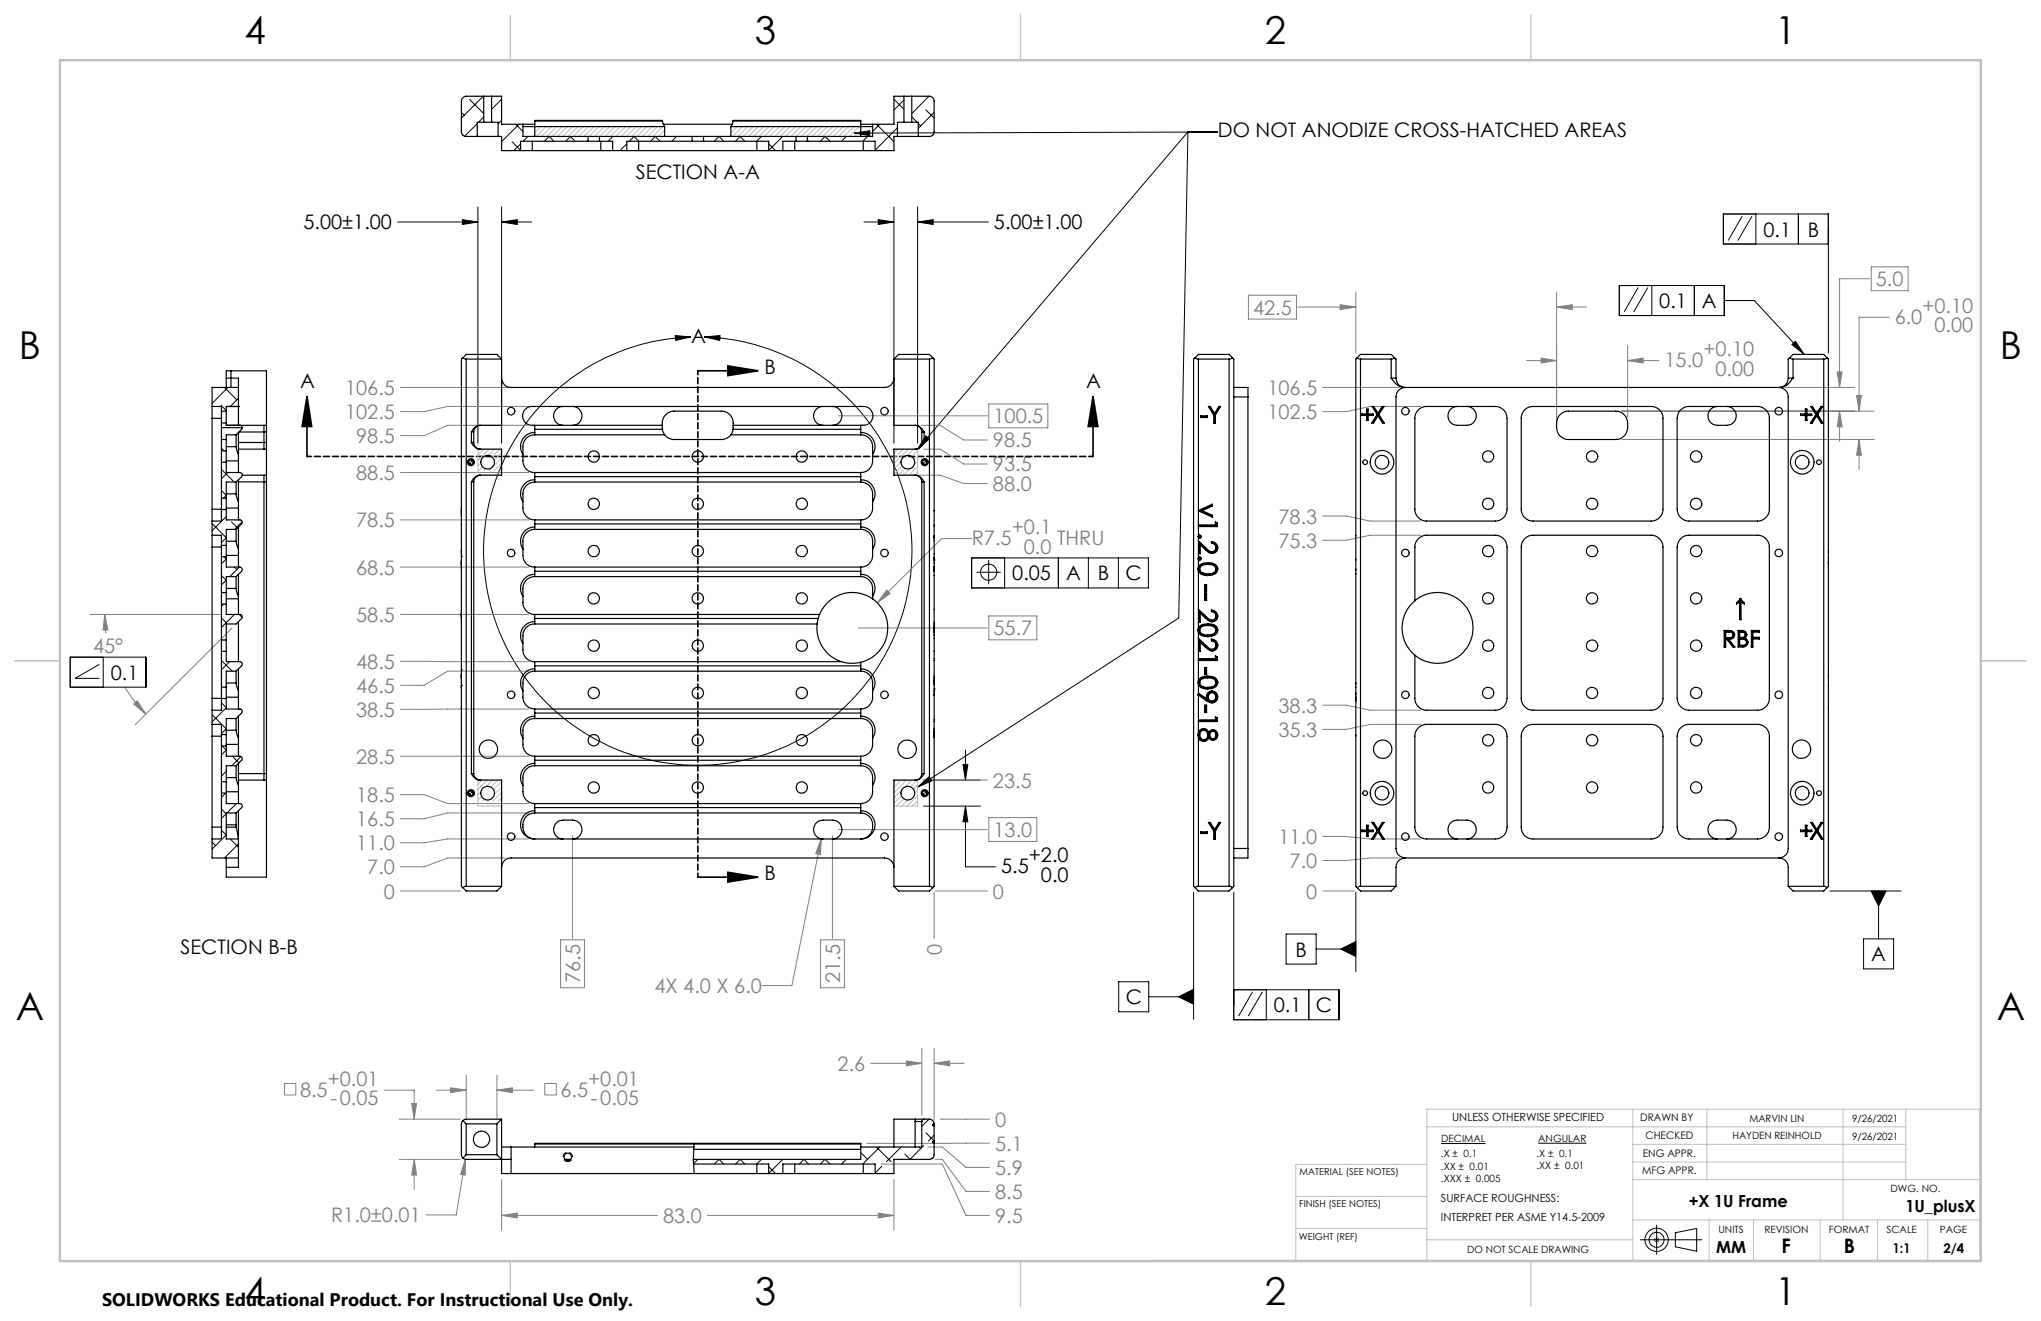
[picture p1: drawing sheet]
<svg xmlns="http://www.w3.org/2000/svg" width="432mm" height="279mm" viewBox="0 0 432 279" stroke-linecap="round" stroke-linejoin="round" font-family="sans-serif">
<defs><g id="words">
<g font-size="8.1">
<text x="51.7" y="9.3">4</text>
<text x="159.7" y="9.3">3</text>
<text x="267.6" y="9.3">2</text>
<text x="375.6" y="9.3">1</text>
<text x="4" y="76">B</text>
<text x="423.1" y="76">B</text>
<text x="3.3" y="215.7">A</text>
<text x="422.4" y="215.7">A</text>
<text x="51.7" y="276">4</text>
<text x="159.7" y="276">3</text>
<text x="267.6" y="276">2</text>
<text x="375.6" y="276">1</text>
</g>
<g font-size="4.2">
<text x="257.6" y="29.1">DO NOT ANODIZE CROSS-HATCHED AREAS</text>
<text x="134.5" y="37.8">SECTION A-A</text>
<text x="64.2" y="48.5">5.00±1.00</text>
<text x="210.3" y="48.5">5.00±1.00</text>
<text x="373.1" y="50">0.1</text>
<text x="382.5" y="50">B</text>
<text x="351" y="65.1">0.1</text>
<text x="360.1" y="65.1">A</text>
<text x="146.2" y="72.5">A</text>
<text x="63.5" y="82">A</text>
<text x="161.7" y="79.1">B</text>
<text x="229.8" y="82">A</text>
<text x="214.2" y="122.8">0.05</text>
<text x="225.6" y="122.8">A</text>
<text x="232.3" y="122.8">B</text>
<text x="238.1" y="122.8">C</text>
<text x="23.4" y="143.7">0.1</text>
<text x="211.8" y="184.7">5.5</text>
<text x="217.7" y="182.4">+2.0</text>
<text x="161.7" y="186.2">B</text>
<text x="220.2" y="186.5">0.0</text>
<text x="38.2" y="201.7">SECTION B-B</text>
<text x="274.1" y="202.3">B</text>
<text x="395.9" y="203.3">A</text>
<text x="238.2" y="212.4">C</text>
<text x="269.5" y="214.1">0.1</text>
<text x="278.4" y="214.1">C</text>
<text x="376.9" y="265">F</text>
<text x="390.1" y="265">B</text>
</g>
<g font-size="4.2" fill="#808080">
<text x="396.9" y="60.6">5.0</text>
<text x="265.1" y="66.5">42.5</text>
<text x="400.8" y="68.4">6.0</text>
<text x="406.7" y="66.2">+0.10</text>
<text x="409.3" y="70.3">0.00</text>
<text x="352.2" y="77.6">15.0</text>
<text x="360.4" y="75.3">+0.10</text>
<text x="73" y="83.5">106.5</text>
<text x="268.1" y="83.5">106.5</text>
<text x="362.9" y="79.4">0.00</text>
<text x="73" y="88.6">102.5</text>
<text x="210.2" y="89.5">100.5</text>
<text x="268.1" y="88.6">102.5</text>
<text x="75.4" y="93.7">98.5</text>
<text x="210.1" y="94.6">98.5</text>
<text x="75.4" y="101.5">88.5</text>
<text x="210.1" y="99.7">93.5</text>
<text x="210.1" y="103.9">88.0</text>
<text x="75.4" y="111.5">78.5</text>
<text x="214" y="113">+0.1</text>
<text x="270.5" y="110.7">78.3</text>
<text x="205.6" y="115.2">R7.5</text>
<text x="216.6" y="117.1">0.0</text>
<text x="223.6" y="115.2">THRU</text>
<text x="270.5" y="115.8">75.3</text>
<text x="75.4" y="121.5">68.5</text>
<text x="75.4" y="131.5">58.5</text>
<text x="210.2" y="134.4">55.7</text>
<text x="19.7" y="138">45°</text>
<text x="75.4" y="141.4">48.5</text>
<text x="75.4" y="146.5">46.5</text>
<text x="75.4" y="151.6">38.5</text>
<text x="270.5" y="155.8">35.3</text>
<text x="270.5" y="150.8">38.3</text>
<text x="75.4" y="161.5">28.5</text>
<text x="210.1" y="166.6">23.5</text>
<text x="75.4" y="169.6">18.5</text>
<text x="75.4" y="179.8">11.0</text>
<text x="75.4" y="174.7">16.5</text>
<text x="210.2" y="177">13.0</text>
<text x="270.5" y="178.5">11.0</text>
<text x="77.7" y="184.9">7.0</text>
<text x="272.8" y="183.6">7.0</text>
<text x="81.2" y="190">0</text>
<text x="210.1" y="190">0</text>
<text x="276.3" y="190.1">0</text>
<text x="199.2" y="202" transform="rotate(-90 199.2 202)">0</text>
<text x="122.7" y="207.9" transform="rotate(-90 122.7 207.9)">76.5</text>
<text x="177.7" y="207.9" transform="rotate(-90 177.7 207.9)">21.5</text>
<text x="138.5" y="210">4X 4.0 X 6.0</text>
<text x="177.2" y="226.5">2.6</text>
<text x="63.5" y="231.9">8.5</text>
<text x="69.3" y="229.6">+0.01</text>
<text x="69.9" y="233.8">-0.05</text>
<text x="118.6" y="231.9">6.5</text>
<text x="124.4" y="229.6">+0.01</text>
<text x="125" y="233.8">-0.05</text>
<text x="210.5" y="238.3">0</text>
<text x="210.5" y="243.4">5.1</text>
<text x="210.5" y="248.5">5.9</text>
<text x="210.5" y="253.6">8.5</text>
<text x="70.1" y="258.5">R1.0±0.01</text>
<text x="140.3" y="258.7">83.0</text>
<text x="210.5" y="258.7">9.5</text>
</g>
<text font-size="3.8" x="21.6" y="276.3">SOLIDWORKS Educational Product. For Instructional Use Only.</text>
<g font-size="3.5">
<text x="357.3" y="255.4">+X 1U Frame</text>
<text x="403.1" y="256.3">1U_plusX</text>
<text x="363.1" y="265">MM</text>
</g>
<g font-size="2.8">
<text x="400.5" y="265">1:1</text>
<text x="411.2" y="265">2/4</text>
</g>
<g font-size="2.4">
<text x="307.2" y="237.2">UNLESS OTHERWISE SPECIFIED</text>
<text x="304.8" y="254.3">SURFACE ROUGHNESS:</text>
<text x="304.8" y="258.2">INTERPRET PER ASME Y14.5-2009</text>
</g>
<g font-size="2.2">
<text x="347" y="237.2">DRAWN BY</text>
<text x="347.6" y="244.7">ENG APPR.</text>
<text x="348.1" y="240.9">CHECKED</text>
<text x="347.4" y="248.4">MFG APPR.</text>
</g>
<g font-size="2.1">
<text x="370.1" y="237.2">MARVIN LIN</text>
<text x="391.8" y="237.4">9/26/2021</text>
<text x="304.8" y="244.7">.X ± 0.1</text>
<text x="304.9" y="241.6">DECIMAL</text>
<text x="325" y="244.7">.X ± 0.1</text>
<text x="325.4" y="241.6">ANGULAR</text>
<text x="366.5" y="240.9">HAYDEN REINHOLD</text>
<text x="391.8" y="241.1">9/26/2021</text>
<text x="304.8" y="247.4">.XX ± 0.01</text>
<text x="304.8" y="249.9">.XXX ± 0.005</text>
<text x="325" y="247.3">.XX ± 0.01</text>
<text x="400" y="252.1">DWG. NO.</text>
<text x="363.5" y="260.7">UNITS</text>
<text x="373.3" y="260.7">REVISION</text>
<text x="386.9" y="260.7">FORMAT</text>
<text x="399.1" y="260.7">SCALE</text>
<text x="410.4" y="260.7">PAGE</text>
<text x="310.4" y="265">DO NOT SCALE DRAWING</text>
</g>
<g font-size="2">
<text x="274.9" y="248.5">MATERIAL (SEE NOTES)</text>
<text x="274.9" y="255.4">FINISH (SEE NOTES)</text>
<text x="274.8" y="262.3">WEIGHT (REF)</text>
</g>
</g></defs>
<g fill="none" stroke="#000" stroke-width=".21">
<path d="M180.7 28.2l3.3-.5v1zM251.3 27.9l-57.2 67.1M251.3 27.9l-1.9 102.8-55.3 35.8M257.6 27.9l-76.9 .3M84.1 47h17M97.8 46.5l3.3 .5-3.3 .5zM101.1 43.8v49.9M106.1 47l3.3-.5v1zM106.1 43.8v49.9M106.1 47h6.4M182.8 47h6.3M185.8 46.5l3.3 .5-3.3 .5z"/>
<path d="M189.1 43.8v49.9M194.1 47l3.3-.5v1zM194.1 47h15M194.1 43.8v49.9M368.6 45.7l-3 5.2M370.7 45.7l-3 5.2M371.5 45.3v6.3M380.5 45.3v6.3M386.8 51.6h-22.2v-6.3h22.2v29.4M142.9 71l3.3 .3-3.3 .7zM146.2 71.3a45.3 45.3 0 0 0-38.7 66.3 45.3 45.3 0 0 0 76.5 6 45.3 45.3 0 0 0-27.9-71.6l-3.5-.5-3.6-.2M149 71.3l3.3-.3v1z"/>
<path d="M342.6 60.4h22.2v6.3h-22.2zM346.6 60.8l-3 5.2M348.6 60.8l-2.9 5.2M349.5 60.4v6.3M358.5 60.4v6.3M364.8 63.6h6.4l10.5 11.4M379.1 72.9l.7-.7 1.9 2.8zM99.6 97.3l-.3 .1-.2 .4M100.1 97.8l-.2 .4h-.3M195.6 97.3l-.4 .2-.1 .3M195.9 92.2l.7 .6-2.5 2.2zM196.1 97.8l-.1 .2-.4 .2"/>
<path d="M205.6 118h37.4v6.4h-37.4zM209.2 118.5v5.1M212.5 118v6.4M223.9 118v6.4M230.3 118v6.4M236.6 118v6.4M14.9 139h15.9v6.3h-15.9zM21.8 139v6.3M206.6 121h5.1M21 140.5l-5.1 3h5.1M204.3 158.6v6.4M99.6 167.3l-.3 .1-.2 .3"/>
<path d="M100.1 167.7l-.1 .3-.4 .3M194.1 166.5l2.5-2.2 .6 .8zM195.4 165h12M195.4 170.5h12M195.6 167.3l-.3 .1-.2 .3M196.1 167.7l-.1 .3-.4 .3M203.7 161.7h1.1l-.5 3.3zM204.3 170.5l.5 3.3h-1.1zM204.3 170.5v12.8h6.3M252.5 188.7v26.9M261 188.7v27h22.2v-6.4h-22.2M272.1 197.6h6.3v6.3h-6.3z"/>
<path d="M286.8 188.7v16.8M387.1 188.5h15.1M394.3 198.6h6.3v6.3h-6.3zM395.9 188.5h3.1l-1.6 3.1zM397.4 188.5v10.1M236.7 207.6h6.3v6.4h-6.3zM243 210.8h9.5M249.3 210.8l3.2-1.6v3.2zM265 209.8l-3 5.1M267.1 209.8l-3 5.1M267.9 209.3v6.4M276.9 209.3v6.4"/>
<path d="M278.4 200.7h8.4M283.7 200.7l3.1-1.6v3.2zM304.9 241.9h9.4M325.4 241.8h10.2M350.5 259.2v6.1M347 262.2h13M350.1 261.9l.7 .7M350.8 261.9l-.7 .7M354.4 260.7l4.6-.9v4.9l-4.6-1z"/>
<circle cx="209.2" cy="121" r="1.72"/>
<circle cx="350.5" cy="262.2" r="2.45"/>
<circle cx="350.5" cy="262.2" r="1.59"/>
</g>
<g fill="none" stroke="#808080" stroke-width=".21">
<path d="M395.5 58.9h-6.3v23.1M395.9 56.4h7.8v5.1h-7.8zM264.1 62.4h10.2v5.1h-10.2zM274.6 64.9h12.2M283.5 64.5l3.3 .4-3.3 .6zM286.8 61.8v12.9M323 76.3h6.3M326 75.7l3.3 .6-3.3 .5zM329.3 64.9l3.3-.4v1zM329.3 61.8v27.4M329.3 64.9h6.4M344.3 76.3l3.3-.6v1.1z"/>
<path d="M344.3 73.1v15.1M344.3 76.3h6.7M388.7 78.7h1l-.5 3.3zM399.7 67.1h-6.4v19.9M84.7 82h33.3M84.7 99.9h27.2M111.7 90h-17l-5 2.1h-5M111.9 86h-17.2l-5 1.1h-5M177.4 87.9h31.5M194.9 90h4l5 3.1h5M195.4 95h3.5l5 3.1h5M209.2 85.4h12.5v5.1h-12.5z"/>
<path d="M279.8 82h16.3M300.6 86h-10.8l-5 1.1h-5M343.1 87h53.4M343.1 93h53.4M377.6 82h14.8M389.2 87l.5 3.3h-1zM389.2 87v6.3M392.8 83.6h1l-.5 3.4zM393.3 93l.5 3.3h-1zM393.3 93v6.3M84.7 119.9h27.2M84.7 110h27.2"/>
<path d="M192.9 100.5h6l5 1.8h5M205.6 113.9h-6.4l-13.6 13.6M279.8 109.1h5l5 1.1h10.8M300.6 113.2h-10.8l-5 1.1h-5M19 130h27.6M22.2 130l.6 3.2-1 .1zM22.2 130l.2 3.9M49.1 132.9l-20.5 20.4M84.7 139.9h27.2M84.7 130h27.2M181.6 132.8h27.3M187.6 124.8l.7 .7-2.7 2z"/>
<path d="M209.2 130.3h10.2v5h-10.2zM26.4 145.3a31.7 31.7 0 0 0 4.5 5.8M28.3 148.9l.7-.7 1.9 2.9zM84.7 159.9h27.2M111.9 150h-27.2M111.9 142h-17.2l-5 3h-5M279.8 149.2h5l5 1h10.8M300.6 153.2h-10.8l-5 1.1h-5M84.7 168.1h5l5 1.9h17.2M111.9 177.4h-17.2l-5 .9h-5M111.9 171.9h-17.2l-5 1.3h-5M121.1 176.7v21.8"/>
<path d="M173.7 177.4l-.1 3.4-1-.2zM173.7 177.4l-6.2 31.1h-6.3M176.1 176.7v21.8M177.4 175.5h31.5M195.4 165h13.5M209.2 172.9h10.2v5.1h-10.2zM279.8 176.9h5l5 .5h10.8M84.7 188.5h12.7M106.9 181.5h-12.2l-5 1.8h-5M118.6 198.8h5v10.1h-5zM173.6 198.8h5v10.1h-5zM197.6 188.7v9.8"/>
<path d="M197.9 188.5h11M279.8 188.5h6.8M296.1 181.5h-6.3l-5 .5h-5M60.2 229.2h2.4v2.4h-2.4zM81.3 230.6h6.3v6.1M84.5 236.7h12.9M87.1 233.4h1l-.5 3.3zM92.3 230.6h6.3M95.3 230.1l3.3 .5-3.3 .5zM98.6 227.4v9M105.1 230.6l3.3-.5v1zM105.1 227.4v9"/>
<path d="M105.1 230.6h7.8M115.3 229.2h2.4v2.4h-2.4zM184.2 224.9h10.8M191.7 224.4l3.3 .5-3.3 .5zM195 221.7v14.2M197.6 224.9l3.3-.5v1zM197.6 221.7v15.2M197.6 224.9h6.4M198.9 236.7h10.4M84.5 245.2h12.9M87.6 245.2l.5 3.3h-1zM87.6 245.2v6.4"/>
<path d="M98.5 245.2l-.1 3.3-1-.1zM98.5 245.2l-2 11.8h-6.3M106.1 257.1l3.3-.5v1zM106.1 257.1h33M106.1 249.5v10.7M149.6 257.1h39.5M185.8 256.6l3.3 .5-3.3 .5zM186.4 246.2h13l5 10.9h4.9M189.1 249.5v10.7M196.3 242.6h3.1l5 4.3h4.9M197.9 245.2h1.5l5 6.8h4.9M209.3 241.8h-25.9"/>
</g>
<path d="M147.6 78.4h12.7M154 77.4l6.3 1-6.3 1zM64.9 83.9l1 6.3h-2zM64.9 83.9v12.7M231.2 83.9l1.1 6.3h-2.1zM231.2 83.9v12.7M147.6 185.5h12.7M154 184.5l6.3 1-6.3 1z" fill="none" stroke="#000" stroke-width=".35"/>
<g fill="none" stroke="#c0c0c0" stroke-width=".21">
<path d="M113.3 26.8l-.2 .2M114.4 26.8l-1.3 1.3M115.5 26.8l-2 2.1M116.7 26.8l-2.2 2.1M117.8 26.8l-2.1 2.1M118.9 26.8l-2.1 2.1M120 26.8l-2.1 2.1M121.1 26.8l-2 2.1M122.3 26.8l-2.1 2.1M123.4 26.8l-2.1 2.1M124.5 26.8l-2.1 2.1M125.7 26.8l-2.2 2.1"/>
<path d="M126.8 26.8l-2.1 2.1M127.9 26.8l-2.1 2.1M129 26.8l-2.1 2.1M130.1 26.8l-2.1 2.1M131.3 26.8l-2.1 2.1M132.4 26.8l-2.1 2.1M133.5 26.8l-2.1 2.1M134.6 26.8l-2.1 2.1M135.7 26.8l-2.1 2.1M136.9 26.8l-2.1 2.1M138 26.8l-2.1 2.1M139.1 26.8l-2.1 2.1"/>
<path d="M140.2 26.8l-2.1 2.1M140.6 27.5l-1.4 1.4M140.6 28.6l-.2 .3M154.8 26.8l-.2 .2M156 26.8l-1.4 1.3M157.1 26.8l-2.1 2.1M158.2 26.8l-2.1 2.1M159.3 26.8l-2.1 2.1M160.4 26.8l-2.1 2.1M161.6 26.8l-2.1 2.1M162.7 26.8l-2.1 2.1M163.8 26.8l-2.1 2.1"/>
<path d="M164.9 26.8l-2.1 2.1M166.1 26.8l-2.1 2.1M167.2 26.8l-2.1 2.1M168.3 26.8l-2.1 2.1M169.4 26.8l-2.1 2.1M170.5 26.8l-2 2.1M171.7 26.8l-2.1 2.1M172.8 26.8l-2.1 2.1M173.9 26.8l-2.1 2.1M175 26.8l-2.1 2.1M176.1 26.8l-2 2.1M177.3 26.8l-2.1 2.1"/>
<path d="M178.4 26.8l-2.1 2.1M179.5 26.8l-2.1 2.1M180.7 26.8l-2.2 2.1M181.8 26.8l-2.1 2.1M182.1 27.6l-1.3 1.3M182.1 28.7l-.2 .2M101.1 95h5v5.5h-5zM101.2 95l-.1 .1M101.7 97.9l-.6 .6M102.1 98.7l-.8 .7M102.4 95l-1.3 1.3M102.7 99.1l-.3 .3"/>
<path d="M103.5 95l-2.4 2.4M104.6 95l-1.3 1.3M105.7 95l-1.6 1.7M106.1 95.7l-1.5 1.6M106.1 96.9l-2.6 2.5M106.1 98l-1.4 1.4M106.1 99.1l-.3 .3M189.1 95h5v5.5h-5zM189.9 95l-.8 .8M190.6 97.7l-1.5 1.5M190.9 98.6l-1.8 1.7M191.1 95l-2 1.9"/>
<path d="M191.5 99.1l-1.5 1.4M192.2 95l-3.1 3.1M192.5 99.1l-1.3 1.4M193.3 95l-1.3 1.3M194.1 95.3l-1.2 1.3M194.1 96.4l-.7 .8M194.1 97.5l-.7 .7M194.1 98.7l-1.8 1.8M194.1 99.8l-.2 .2M101.4 100.5h.1M102.6 100.5h-.1M103.6 100.5h.1"/>
<path d="M104.8 100.5h-.1M105.9 100.5h.1M101.1 165h5v5.5h-5zM101.7 167.5l-.6 .6M101.9 168.5l-.8 .7M102 165l-.9 .9M102.1 170.5h.1M102.4 169l-.4 .5M103.1 165l-2 2M103.3 170.5h-.1M103.4 169.2l-.2 .3M104.2 165l-1.3 1.3"/>
<path d="M104.4 170.5h-.1M105.3 165l-1.4 1.5M105.5 170.5h-.1M106.1 165.3l-1.7 1.7M106.1 166.5l-1.5 1.5M106.1 167.6l-1.9 1.9M106.1 168.7l-.7 .8M189.1 165h5v5.5h-5zM189.5 165l-.4 .4M190.6 165l-1.5 1.5M190.7 168.3l-1.6 1.6M190.7 167.1l-1.6 1.7"/>
<path d="M191.2 168.9l-1.5 1.6M191.8 165l-2.7 2.7M192.1 169.2l-1.3 1.3M192.9 165l-1.4 1.4M194 165l-1.4 1.4M194.1 166l-.8 .9M194.1 167.1l-.6 .6M194.1 168.3l-2.2 2.2M194.1 169.4l-1.1 1.1M301.9 238.3h101.3M345.4 234.6v32M361.1 234.6v14.9"/>
<path d="M389.9 234.6v23.4M403.2 234.6v14.9M274.1 253h27.8M274.1 259.8h27.8M301.9 246.3h-27.8v20.3M345.4 249.5h73.5M345.4 258h73.5M345.4 242h57.8M345.4 245.8h57.8M361.6 258v8.6M371 258v8.6M385.1 258v8.6"/>
<path d="M397.2 258v8.6M407.8 258v8.6M243.9 266.6h175M301.9 262.2h43.5M350 262.2h1M350.1 261.9l.7 .7M350.5 261.7v1M350.8 261.9l-.7 .7M418.9 265.1v-30.5h-117v32"/>
</g>
<path d="M120.1 245.7a1 1 0 0 1-.9-1.5 1 1 0 0 1 1.8-.1 1 1 0 0 1-.7 1.6h-.2" fill="none" stroke="#000" stroke-width=".21" stroke-dasharray="1.3 .6" stroke-dashoffset=".4" stroke-linecap="butt"/>
<path d="M231.3 96.5h-166.4" fill="none" stroke="#000" stroke-width=".35" stroke-dasharray="1.3 .6" stroke-dashoffset=".3"/>
<path d="M147.6 78.4v107.1" fill="none" stroke="#000" stroke-width=".35" stroke-dasharray="1.3 .6" stroke-dashoffset=".4"/>
<path d="M418.9 234.6v32" fill="none" stroke="#c0c0c0" stroke-width=".21" stroke-dasharray="15.2 1.3 1.3 1.3" stroke-dashoffset="1.2"/>
<path d="M108 3.2v9.5M215.9 3.2v9.5M323.8 3.2v9.5M3.1 139.7h9.6M419.1 139.7h9.5M108 266.7v9.6M215.9 266.7v9.6M323.8 266.7v9.6" fill="none" stroke="#c0c0c0" stroke-width=".25"/>
<path d="M12.7 12.7h406.4v254h-406.4z" fill="none" stroke="#c0c0c0" stroke-width=".5"/>
<g fill="#000">
<path d="M142.9 71l3.3 .3-3.3 .7zM149 71.3l3.3-.3v1zM195.1 97.8l.1 .2 .4 .2v-.4zM195.6 97.3v.5h.5l-.1-.4zM195.1 167.7l.1 .3 .4 .3v-.6zM195.6 167.3v.4h.5l-.1-.3zM99.1 97.8l.2 .4h.3v-.4zM99.6 97.3v.5h.5l-.1-.4zM99.1 167.7l.1 .3 .4 .3v-.6zM99.6 167.3v.4h.5l-.1-.3zM249.3 210.8l3.2 1.6v-3.2zM379.1 72.9l.7-.7 1.9 2.8zM395.9 188.5l1.5 3.1 1.6-3.1zM283.7 200.7l3.1 1.6v-3.2zM194.1 166.5l2.5-2.2 .6 .8zM195.9 92.2l.7 .6-2.5 2.2zM180.7 28.2l3.3-.5v1z"/>
<path d="M231.2 83.9l1.1 6.3h-2.1zM64.9 83.9l1 6.3h-2zM154 77.4l6.3 1-6.3 1zM154 184.5l6.3 1-6.3 1z"/>
<path d="M203.7 161.7h1.1l-.5 3.3zM204.3 170.5l.5 3.3h-1.1zM97.8 46.5l3.3 .5-3.3 .5zM106.1 47l3.3-.5v1zM185.8 46.5l3.3 .5-3.3 .5zM194.1 47l3.3-.5v1z"/>
</g>
<path d="M173.7 177.4l-1.1 3.2 1 .2zM187.6 124.8l-2 2.7 2.7-2zM191.7 224.4l3.3 .5-3.3 .5zM197.6 224.9l3.3-.5v1zM106.1 257.1l3.3-.5v1zM185.8 256.6l3.3 .5-3.3 .5zM105.1 230.6l3.3-.5v1zM95.3 230.1l3.3 .5-3.3 .5zM98.5 245.2l-1.1 3.2 1 .1zM87.1 233.4h1l-.5 3.3zM87.6 245.2l.5 3.3h-1zM329.3 64.9l3.3-.4v1zM283.5 64.5l3.3 .4-3.3 .6zM326 75.7l3.3 .6-3.3 .5zM344.3 76.3l3.3-.6v1.1zM392.8 83.6h1l-.5 3.4zM393.3 93l.5 3.3h-1zM389.2 87l.5 3.3h-1zM388.7 78.7h1l-.5 3.3zM22.2 130l.6 3.2-1 .1zM28.3 148.9l.7-.7 1.9 2.9z" fill="#808080"/>
<g fill="none" stroke="#000" stroke-width=".25">
<path d="M101 28.9h4.4M102.3 20.4h-3.7a1.09 1.09 0 0 0-1 1v6.5a1.02 1.02 0 0 0 1 1h2.4M102.3 20.4h1.7M102.3 25.9h1.7M102.3 25.9h-1.3v3M102.3 20.4v5.5M104 20.4h2.1v5.9h4.5M104 25.9h1.4v3M104 20.4v5.5M105.4 28.9h.7v3h4M110.1 31.9h2.5M110.6 26.8h30"/>
<path d="M110.6 26.3h2.5M110.6 26.3v2.6h13.8M112.6 31.9h14.5M112.6 29.9v2M113.1 25.6v-.1h27l.1 .1M113.1 25.6v3.3M113.1 25.6h27.1M124.4 29.9h2.4M124.4 28.9h2.4M124.4 29.9h-14.3v2M124.4 28.9v1M126.8 28.9v1"/>
<path d="M126.8 28.9h19.6M126.8 29.9h2.8v2M127.1 31.9h2.5M127.1 29.9v2M129.6 31.9h3M132.6 31.9h2.5M135.1 31.9h25M135.1 29.9v2M140.2 25.6l.4 1.2M140.3 26.3h14.6M140.6 26.8v2.1M146.4 28.9h2.4"/>
<path d="M146.4 29.9h2.4M146.4 28.9v1M146.4 29.9h-13.8v2M148.8 29.9h13.8v2M148.8 28.9h19.6M148.8 28.9v1M154.6 26.8h30M154.6 26.8v2.1M155.1 25.6v-.1h27v.1M155.1 25.6l-.5 1.2M155.1 25.6h27M160.1 31.9h2.5"/>
<path d="M160.1 29.9v2M162.6 31.9h3M165.6 31.9h2.5M168.1 29.9v2M168.1 31.9h14.5M168.4 28.9h2.4M168.4 29.9h2.4M168.4 29.9h-2.8v2M168.4 28.9v1M170.8 29.9h14.3v2M170.8 28.9v1M182.1 26.3h2.5"/>
<path d="M182.1 25.6v3.3M182.6 31.9h2.5M182.6 29.9v2M184.6 26.3v2.6h-13.8M189.9 28.9h4.4M189.9 28.9h-.8v3h-4M191.2 20.4h1.7M191.2 25.9h1.7M191.2 20.4h-2.1v5.9h-4.5M191.2 20.4v5.5M191.2 25.9h-1.3v3M192.9 20.4h3.7a1.02 1.02 0 0 1 1 1v6.5a.96 .96 0 0 1-1 1h-2.3"/>
<path d="M192.9 25.9h1.4v3M192.9 20.4v5.5M47.9 80h1M47.9 80v2M48.9 80v2M48.9 80h1.5v2M48.9 78.4h-1v1.6M48.9 78.4h7.5v11.6M48.9 78.4v1.6M97.9 75.7l-.3 .3v32.6M97.9 75.7l.7 .3M97.9 75.7l.7-.7h6.5l1 1"/>
<path d="M98.6 76h7.5M98.6 76v111.5M106.1 76v14h-4.5a2.14 2.14 0 0 0-1.9 1.4M106.1 80a1.99 1.99 0 0 0 2 2h79a1.99 1.99 0 0 0 2-2M189.1 76v14h4.6a2.14 2.14 0 0 1 1.8 1.4M189.1 76h7.5M196.6 76v111.5M197.3 75.7l-.7 .3M197.3 75.7l.3 .3v37.5M197.3 75.7l-.7-.7h-6.5l-1 1M252.8 75.7l.7 .3M252.8 75.7l-.3 .3v111.5l.3 .2"/>
<path d="M252.8 75.7l.7-.7h6.5l.7 .7M253.5 76h6.5M253.5 76v37.3M260 76v111.5M260.7 75.7l.3 .3v111.5l-.3 .2M260.7 75.7l-.7 .3M287.1 75.7l.7 .3M287.1 75.7l-.3 .3v111.5l.3 .2M287.1 75.7l.7-.7h6.5l.7 .7M287.8 76h6.5M287.8 76v111.5M294.3 80l.2 .3a3.5 3.5 0 0 0 2.6 1.7"/>
<path d="M294.3 80h1M294.3 76v4M295 75.7l-.7 .3M295 75.7l.3 .3v4M295.3 80a1.93 1.93 0 0 0 2 2M378.3 80a1.93 1.93 0 0 1-2 2M378.3 80h1M378.6 75.7l.7 .3M378.6 75.7l-.3 .3v4M378.6 75.7l.7-.7h6.5l.7 .7M379.3 80l-.2 .3a3.3 3.3 0 0 1-2.6 1.7M379.3 76h6.5"/>
<path d="M379.3 76v4M385.8 76v111.5M386.5 75.7l.3 .3v111.5l-.3 .2M386.5 75.7l-.7 .3M44.9 86v2.5M44.9 86h1.9v1M44.9 88.5v19.2M44.9 88.5h1.9M46.8 95.4v2.4M46.8 87v2.5M46.8 90.5v2.5M46.8 87h1.1"/>
<path d="M46.8 93h1.1M46.8 89.5h1.1M46.8 89.5v1M46.8 93v2.4M46.8 97.8v7.6M46.8 97.8h1.1M46.8 95.4h1.1M46.8 90.5h4.5M47.9 95.4v2.4M47.9 97.8v2.1h2.9a.52 .52 0 0 1 .4 .4 .52 .52 0 0 1-.1 .5l-1.1 1.2M47.9 87v2.5M47.9 89.5v.5h8.5"/>
<path d="M47.9 93v2.4M47.9 94.5h2.1M47.9 97.5h2.5M50 92h-2.1v1M50 92v2.5M50 94.5l.4 1.6M50.4 86h.1M50.4 97.5v2.4M50.4 91.5v4.6M50.4 90h.1M50.4 86v4M50.4 95h6"/>
<path d="M50.4 82h-5.5v4M50.4 86h-2.5v1M50.4 82v4M50.4 96.1v1.4M50.4 93.6h5.4M50.6 91.4h5.2M50.8 90l.3 .1 .2 .4M51.3 90.5l-.2 .3-1.1 1.2M55.8 93.6v1.4M55.8 90v1.4M55.8 93.6h.6M55.8 91.4h.6"/>
<path d="M55.8 91.4v2.2M56.4 93.6v1.4M56.4 90v1.4M56.4 91.4v2.2M56.4 95v5.5M99.7 93.6a2.34 2.34 0 0 0 1.9 1.4h4.5v5.5h-4.5a2.14 2.14 0 0 0-1.9 1.4M99.7 91.4h.5M99.7 93.6h.5M99.7 91.4v2.2M100.2 93.6a1.39 1.39 0 0 0 1.4 1.4M100.2 91.4v2.2M101.6 90a1.45 1.45 0 0 0-1.4 1.4"/>
<path d="M110.6 96.1a3.6 3.6 0 0 0 .7 3.1 2.47 2.47 0 0 0 1.8 .7M113.1 90v.8M113.1 99.9v.9M113.1 91.5a2.98 2.98 0 0 0-2.5 4.6M113.1 92a2.41 2.41 0 0 0-2.5 2.5v1.6M113.1 90.8h27.1M113.1 99.9h69M113.1 90.8v1.2M113.1 92h27.5M119.1 86a1.99 1.99 0 0 0-2 2 1.99 1.99 0 0 0 2 2M121.1 86a1.99 1.99 0 0 1 2 2 1.99 1.99 0 0 1-2 2M140.1 90l.1 .8"/>
<path d="M140.1 90h-27.2a2.04 2.04 0 0 1-2.3-2.2 2.04 2.04 0 0 1 2.5-1.8h69.1a2.03 2.03 0 0 1 2.5 1.9 2.03 2.03 0 0 1-2.4 2.1h-27.2M140.1 90a2.56 2.56 0 0 1 2.5-3h10a2.59 2.59 0 0 1 2.5 3M140.2 90.8l.4 1.2M140.6 92a2.41 2.41 0 0 0 2 1h10a2.41 2.41 0 0 0 2-1M154.6 92h27.5M155.1 90.8l-.5 1.2M155.1 90.8h27M155.1 90v.8M174.1 86a1.99 1.99 0 0 0-2 2 1.99 1.99 0 0 0 2 2M176.1 86a1.99 1.99 0 0 1 2 2 1.99 1.99 0 0 1-2 2M182.1 90v.8M182.1 99.9v.9"/>
<path d="M182.1 91.5a2.98 2.98 0 0 1 2.5 4.6M182.1 92a2.5 2.5 0 0 1 2.5 3v1.1M182.1 90.8v1.2M184.6 96.1a3.6 3.6 0 0 1-.7 3.1 2.47 2.47 0 0 1-1.8 .7M193.6 90a1.39 1.39 0 0 1 1.4 1.4M195 91.4h.5M195 93.6h.5M195 93.6a1.33 1.33 0 0 1-1.4 1.4M195 91.4v2.2M195.5 93.6a2.34 2.34 0 0 1-1.8 1.4h-4.6v5.5h4.6a2.14 2.14 0 0 1 1.8 1.4M195.5 91.4v2.2M254 87.9v.4"/>
<path d="M254 87.9h1.4M254 88.3h1.4M254 87.9l.2 .2M254.2 88.1l-.2 .2M254.2 88.1h1M255.2 88.1l.2 .2M255.4 87.9v.4M255.4 87.9l-.2 .2M255.7 86h.3M255.7 86l1.1 1.8M255.7 86l.2 .1M255.9 86.1l1.1 1.6"/>
<path d="M256 86l1 1.5M256 86l-.1 .1M256.8 87.8v1.7M256.8 89.5h.3M257 87.8h.1M257 87.7l.1 .1M257 87.5v1.8M257 89.3l-.2 .2M257 89.3l.1 .2M257 87.7l-.2 .1M257.1 87.8v1.7M257.9 86h.3"/>
<path d="M257.9 86l-.9 1.5M257.9 86l.1 .1M258 86.1l-1 1.6M258.2 86l-1.1 1.8M258.2 86l-.2 .1M261 82h3v2M261 84h3M264 84v95.5M288.1 87.9h1M288.1 87.6h1M288.1 87.6v.3M288.1 87.6l.2 .1"/>
<path d="M288.3 87.7h2M288.3 87.7l-.2 .2M289.1 88.9h.4M289.1 86.5h.4M289.1 86.5v1.1M289.1 87.9v1M289.1 87.6l.4 .3M289.1 86.5l.2 .2M289.3 86.7v2.1M289.3 88.8l.2 .1M289.3 88.8l-.2 .1M289.5 87.9h1"/>
<path d="M289.5 87.6h1M289.5 86.5v1.1M289.5 87.9v1M289.5 87.6l-.4 .3M289.5 86.5l-.2 .2M290.2 89.5h.4M290.3 86h.3M290.3 86l1.1 1.7M290.3 86l.2 .1M290.3 87.7l.2 .2M290.5 87.6v.3M290.5 89.3l-.3 .2"/>
<path d="M290.5 89.3l.1 .2M290.5 87.6l-.2 .1M290.5 86.1l1 1.6M290.6 86l.9 1.4M290.6 86l-.1 .1M291.4 87.7h.3M291.4 87.7l-1.2 1.8M291.5 87.7h.1M291.5 87.9l-.9 1.6M291.5 87.9l1 1.6M291.5 87.7l1.1 1.6M291.5 87.4v.5"/>
<path d="M291.5 87.7l-1 1.6M291.7 87.7l1.1 1.8M292.5 86h.3M292.5 86l-1 1.4M292.5 86v.1M292.5 89.5h.3M292.5 86.1l-1 1.6M292.6 89.3l.2 .2M292.6 89.3l-.1 .2M292.8 86l-1.1 1.7M292.8 86l-.3 .1M297.3 82a1.99 1.99 0 0 0-2 2v95.5a1.99 1.99 0 0 0 2 2"/>
<path d="M297.3 82h79M300.1 86.7a2.47 2.47 0 0 1 1.7-.7h14.5a2.47 2.47 0 0 1 2.5 2.5v19.2a2.53 2.53 0 0 1-2.5 2.5h-14.5a2.53 2.53 0 0 1-2.5-2.5v-19.2a2.33 2.33 0 0 1 .8-1.8zM308.3 86a1.99 1.99 0 0 0-2 2 1.99 1.99 0 0 0 2 2 4 4 0 0 0 3.3-.5 1.98 1.98 0 0 0 .6-2.2 1.98 1.98 0 0 0-1.9-1.3M322.5 86.7a2.47 2.47 0 0 1 1.8-.7h25a2.47 2.47 0 0 1 2.5 2.5v19.2a2.53 2.53 0 0 1-2.5 2.5h-25a2.47 2.47 0 0 1-2.5-2.5v-19.2a2.47 2.47 0 0 1 .7-1.8zM330.1 87.7a2.32 2.32 0 0 1 1.7-.7h10a2.72 2.72 0 0 1 2.5 3.5 2.53 2.53 0 0 1-2.5 2.5h-10a2.72 2.72 0 0 1-2.5-3.5 2.72 2.72 0 0 1 .8-1.8zM355.6 86.7a2.47 2.47 0 0 1 1.7-.7h14.5a2.47 2.47 0 0 1 2.5 2.5v19.2a2.53 2.53 0 0 1-2.5 2.5h-14.5a2.53 2.53 0 0 1-2.5-2.5v-19.2a2.71 2.71 0 0 1 .8-1.8zM363.3 86a1.99 1.99 0 0 0-2 2 1.99 1.99 0 0 0 2 2 4 4 0 0 0 3.3-.5 1.98 1.98 0 0 0 .6-2.2 1.98 1.98 0 0 0-1.9-1.3M376.3 82a1.99 1.99 0 0 1 2 2v95.5a1.99 1.99 0 0 1-2 2M380.9 87.6v.3M380.9 87.9h1.1M380.9 87.6h1.1M380.9 87.6l.2 .1"/>
<path d="M381.1 87.7h2.1M381.1 87.7l-.2 .2M382 86.5v1.1M382 87.9v1M382 88.9h.3M382 86.5h.3M382 87.6l.3 .3M382 86.5l.1 .2M382.1 86.7v2.1M382.1 88.8l.2 .1M382.1 88.8l-.1 .1M382.3 86.5v1.1"/>
<path d="M382.3 87.9v1M382.3 87.9h1M382.3 87.6h1M382.3 87.6l-.3 .3M382.3 86.5l-.2 .2M383 89.5h.4M383.1 86h.3M383.1 86l1.1 1.7M383.1 86l.3 .1M383.2 87.7l.1 .2M383.3 87.6v.3M383.3 89.3l-.3 .2"/>
<path d="M383.3 89.3l.1 .2M383.3 87.6l-.1 .1M383.4 86.1l2 3.2M383.4 86l1 1.4M383.4 86v.1M384.2 87.7l-1.2 1.8M384.2 87.7h.3M384.4 87.7h.1M384.4 87.9l-1 1.6M384.4 87.9l.9 1.6M384.4 87.4v.5M384.4 87.7l-1.1 1.6"/>
<path d="M384.5 87.7l1.2 1.8M385.3 86h.3M385.3 86l-.9 1.4M385.3 86v.1M385.3 89.5h.4M385.3 86.1l-.9 1.6M385.4 89.3l.3 .2M385.4 89.3l-.1 .2M385.6 86l-1.1 1.7M385.6 86l-.3 .1M44.9 107.7v2.5M44.9 113.2v2.5"/>
<path d="M44.9 113.2h1.9v2.2M44.9 110.2v3M44.9 115.7v32M44.9 107.7h1.9M44.9 115.7h1.9M46.8 105.4v2.4M46.8 115.4v2.4M46.8 107.8v2.4h-1.9M46.8 117.8v7.5M46.8 107.8h1.1M46.8 115.4h1.1M46.8 105.4h1.1"/>
<path d="M46.8 117.8h1.1M47.9 107.8v2.2h2.9a.5 .5 0 0 1 .4 .3 .5 .5 0 0 1-.1 .5l-1.1 1.2M47.9 105.4v2.4M47.9 117.8v2.1h2.9a.52 .52 0 0 1 .4 .4 .52 .52 0 0 1-.1 .5l-1.1 1.2M47.9 115.4v2.4M47.9 104.5h2.1M47.9 107.5h2.5M47.9 114.5h2.1M47.9 117.5h2.5M50 102v2.5M50 112v2.5M50 114.5l.4 1.6"/>
<path d="M50 104.5l.4 1.6M50 102h-2.1v3.4M50 112h-2.1v3.4M50.4 107.5v2.5M50.4 111.4v4.7M50.4 101.5v4.6M50.4 117.5v2.4M50.4 106.1v1.4M50.4 116.1v1.4M50.4 101.9h5.4M51.3 100.5h5.1M55.8 100.5v1.4"/>
<path d="M55.8 101.9h.6M55.8 101.9v61.7M56.4 100.5v1.4M56.4 101.9v61.7M97.6 119.6v10.5M97.6 119.1v.5M97.6 108.5v10.6M97.6 116.4v.2M97.6 119.8v.3M97.6 118.6v.5zM97.6 107.4v1.4M97.6 117.7h.1"/>
<path d="M97.6 119.1v.4M97.6 117.1v.2M99.7 101.9h.5M99.7 101.9v61.7M100.2 101.9v61.7M101.6 100.5a1.45 1.45 0 0 0-1.4 1.4M110.6 106.1a3.5 3.5 0 0 0 .7 3.1 2.33 2.33 0 0 0 1.8 .8M110.6 116.1a3.6 3.6 0 0 0 .7 3.1 2.47 2.47 0 0 0 1.8 .7M113.1 119.9v.9M113.1 110v.8M113.1 111.4a3 3 0 0 0-2.5 4.7M113.1 112a2.41 2.41 0 0 0-2.5 2.5v1.6"/>
<path d="M113.1 101.5a3 3 0 0 0-2.5 4.6M113.1 102a2.65 2.65 0 0 0-2.5 3.3v.8M113.1 119.9h69M113.1 100.8h69M113.1 110.8h69M113.1 110h69M113.1 100.8v1.2M113.1 110.8v1.2M113.1 102h69M113.1 112h69M182.1 119.9v.9M182.1 110v.8"/>
<path d="M182.1 101.5a3 3 0 0 1 2.5 4.6M182.1 102a2.55 2.55 0 0 1 2.5 3v1.1M182.1 111.4a3 3 0 0 1 2.5 4.7M182.1 112a2.5 2.5 0 0 1 2.5 3v1.1M182.1 100.8v1.2M182.1 110.8v1.2M184.6 106.1a3.5 3.5 0 0 1-.7 3.1 2.33 2.33 0 0 1-1.8 .8M184.6 116.1a3.6 3.6 0 0 1-.7 3.1 2.47 2.47 0 0 1-1.8 .7M193.6 100.5a1.39 1.39 0 0 1 1.4 1.4M195 101.9h.5M195 101.9v61.7M195.5 101.9v61.7"/>
<path d="M197.6 113.5v4.6M197.6 118.1v1.8M197.6 119.9v.5M197.6 119.8v.6M197.6 113.3v.2M197.6 118.1v.3M197.6 118.5h.1M197.6 113.5v.3M253.5 113.5v.2M253.5 118.1v.2M253.5 113.5h.1M253.5 118.1h.1"/>
<path d="M253.5 118.3l.3 .2M253.5 113.7l.3 .1M253.5 113.3v.2M253.5 117.9v.2M253.5 119.9l-.1 .5M253.5 113.7v4.2M253.5 118.3v1.6M253.5 108h.1M253.6 108l2.9 1.4M253.6 108h.7M253.6 113.5l.2 .2M253.6 118.1l.2 .2"/>
<path d="M253.7 111.2h.1M253.7 116.9l-.2 .2h.4M253.7 114.8l-.2-.4 1.7 1.6M253.7 111.2l-.2 .2h4M253.7 111.2h3.7M253.7 114.8l.1 .1M253.7 116.9h.1M253.7 114.8v2.1M253.8 114.9h.1M253.8 116.9l.1 .2M253.8 114.9v2M253.8 114.9l1.3 1.2"/>
<path d="M253.8 114.9l.1 .4M253.8 117.8l.3 .3M253.8 117.8l-.3 .1M253.8 113.2l.3 .3M253.8 113.2l-.3 .1M253.8 113.7v.1M253.8 113.3l.2 .2M253.8 113.2v.1M253.8 118l.2 .1M253.8 117.8v.2M253.8 113.3l-.2 .2M253.8 118.3v.2"/>
<path d="M253.8 118l-.2 .1M253.9 115.3v1.8M253.9 115.3l1.1 1M254 113.5l-.2 .2M254 113.5h.1M254 118.1h.1M254 118.1l-.2 .2M254.1 118.1l-.3 .4M254.1 113.5l-.3 .3M254.3 108l2.2 1M255 116.3l.6 .5 .8 .3M255.1 116.1h.1"/>
<path d="M255.1 116.1l.9 .7M255.1 116.1l-.1 .2M255.2 116l.6 .5 .6 .2M255.2 116l-.1 .1M255.5 119.2v.2M255.5 119.2a1.47 1.47 0 0 1 1.9 1.2M255.5 119.4a1.45 1.45 0 0 1 1.6 .7l.1 .3M255.5 119.2a1.46 1.46 0 0 0-1.8 1.2M255.5 119.4a1.42 1.42 0 0 0-1.6 .7l-.1 .3M255.5 119a1.58 1.58 0 0 1 2.1 1.4M255.5 119a1.88 1.88 0 0 0-2 .9M255.5 119.2a1.54 1.54 0 0 1 2 1.1v.1"/>
<path d="M255.5 119v.2M255.5 119.2a1.61 1.61 0 0 0-1.8 .8l-.1 .4M256 116.8l.4 .1M256.3 114.5a1.33 1.33 0 0 1 1.3 1.4M256.3 114.9h.2a.87 .87 0 0 1 .7 1M256.3 114.5l.2 .3M256.3 109.1h.1M256.3 106.9h.1M256.3 114.5v.4M256.3 109.1l.2 .3M256.3 106.9l-2.4 1.1 2.4 1.1M256.3 106.9l.2 .1"/>
<path d="M256.4 116.7v.2M256.4 116.9v.2M256.5 114.8a1.08 1.08 0 0 1 1 1.1M256.5 114.8l-.2 .1M256.5 114.8a1.02 1.02 0 0 1 .9 1.1M256.5 114.8h.1M256.5 106.6v.4M256.5 109v.4M256.5 107l-2.2 1M256.5 106.6l-3 1.4M256.5 109l-.2 .1M256.5 106.6l-.2 .3"/>
<path d="M257.1 110.4v.6M257.1 110.4l.4 .2M257.1 111h-3.6l.2 .2M257.1 110.4l.2 .3M257.2 115.9v.1a.88 .88 0 0 1-.8 .7M257.2 115.9h.2M257.3 110.7v.5l-.2-.2M257.3 110.7h.1M257.4 110.7v.5M257.4 111.2l.1 .2M257.4 115.9a.94 .94 0 0 1-1 1M257.5 115.9a1.02 1.02 0 0 1-1.1 1"/>
<path d="M257.5 115.9h.1M257.5 110.6v.8M257.5 110.6l-.1 .1M257.6 115.9a1.12 1.12 0 0 1-1.2 1.2M286.8 113.2v.1M286.8 118.3v.2M322.5 113.9a2.33 2.33 0 0 1 1.8-.7h25a2.53 2.53 0 0 1 2.5 2.5v32a2.53 2.53 0 0 1-2.5 2.5h-25a2.47 2.47 0 0 1-2.5-2.5v-32a2.47 2.47 0 0 1 .7-1.8zM355.6 113.9a2.32 2.32 0 0 1 1.7-.7h14.5a2.53 2.53 0 0 1 2.5 2.5v32a2.53 2.53 0 0 1-2.5 2.5h-14.5a2.53 2.53 0 0 1-2.5-2.5v-32a2.72 2.72 0 0 1 .8-1.8zM386.8 116.5v.4M46.8 125.3v2.5M46.8 135.4v2.4M46.8 127.8v7.6"/>
<path d="M46.8 137.8v7.5M46.8 127.8h1.1M46.8 125.3h1.1M46.8 135.4h1.1M46.8 137.8h1.1M47.9 125.3v2.5M47.9 127.8v2.2h2.9a.5 .5 0 0 1 .4 .3 .5 .5 0 0 1-.1 .5l-1.1 1.2h-2.1v3.4M47.9 137.8v2.1h2.9a.52 .52 0 0 1 .4 .4 .52 .52 0 0 1-.1 .5l-1.1 1.2M47.9 135.4v2.4M47.9 126.6h2.5M47.9 124.5h2.1M50 122v2.5"/>
<path d="M50 124.5l.4 1.6M50 122h-2.1v3.3M50.4 131.4v8.5M50.4 126.6v3.4M50.4 121.5v4.6M50.4 126.1v.5M97.6 130.1v13M97.6 130.9v.2M97.6 130.1v.6M97.6 129.7v.4zM97.6 129.1v.2M97.6 130.1v.5"/>
<path d="M110.6 126.1a3.5 3.5 0 0 0 .7 3.1 2.71 2.71 0 0 0 1.8 .8M110.6 136.1a3.7 3.7 0 0 0 .7 3.1 2.47 2.47 0 0 0 1.8 .7M113.1 139.9v.9M113.1 130v.8M113.1 121.5a3 3 0 0 0-2.5 4.6M113.1 122a2.65 2.65 0 0 0-2.5 3.3v.8M113.1 131.4a3 3 0 0 0-2.5 4.7M113.1 132a2.41 2.41 0 0 0-2.5 2.4v1.7M113.1 139.9h64.9M113.1 120.8h69M113.1 130.8h60M113.1 130h60.3"/>
<path d="M113.1 120.8v1.2M113.1 130.8v1.2M113.1 122h69M113.1 132h59.8M172.9 132a7.5 7.5 0 0 0 5.1 7.9M173.1 130.8l-.2 1.2M173.4 130l-.3 .8M178 139.9a6.4 6.4 0 0 0 4.1 .2M182.1 121.5a3 3 0 0 1 2.5 4.6M182.1 122a2.55 2.55 0 0 1 2.5 3v1.1M182.1 120.8v1.2M184.6 126.6a7.5 7.5 0 0 1 3.1 7.6 7.5 7.5 0 0 1-5.6 5.9"/>
<path d="M184.6 126.6a7.5 7.5 0 0 0-11.2 3.4M184.6 126.1v.5M197.6 120.4v.4M197.6 120.8v12.5M197.6 133.3v11.1M197.6 132.3v.2M197.6 132.8v.5M197.6 133.3v.4zM197.6 134.2v.1M197.6 132.9v.4M253.4 120.4l.1 .4M253.4 133.3l.1 .5"/>
<path d="M253.4 120.4h.2M253.4 133.3h.2M253.5 133.8a1.87 1.87 0 0 0 2 .9M253.5 120.8a1.94 1.94 0 0 0 2 .9M253.5 132.8l-.1 .5M253.5 120.8v12M253.5 133.8v10.1M253.6 133.3a1.13 1.13 0 0 0 1.1 1.1l.8 .1M253.6 120.4a1.19 1.19 0 0 0 1.1 1.1l.8 .1M253.7 120.4h.1M253.7 133.3h.1M253.7 133.3a1.01 1.01 0 0 0 .8 1"/>
<path d="M253.7 120.4a1.11 1.11 0 0 0 .8 1M253.7 139.5l-.2 .2h4M253.7 137.5l-.2 .2h.4M253.7 135.4l-.2-.4 1.7 1.6M253.7 131.4l-.2 .2h.4M253.7 129.3l-.2-.4 1.7 1.5M253.7 139.5h3.6M253.7 139.5h3.7M253.7 135.4l.1 .1M253.7 129.3h.1M253.7 129.3v2.1M253.7 135.4v2.1"/>
<path d="M253.7 139.5h.1M253.7 131.4h.1M253.7 137.5h.1M253.8 135.5h.1M253.8 129.3h.1M253.8 131.4l.1 .2M253.8 137.5l.1 .2M253.8 129.3v2.1M253.8 135.5v2M253.8 129.3l1.3 1.2M253.8 129.3l.1 .4M253.8 135.5l1.3 1.2"/>
<path d="M253.8 135.5l.1 .4M253.8 133.3a.96 .96 0 0 0 .7 .9M253.8 120.4a.97 .97 0 0 0 .7 .8M253.9 129.7v1.9M253.9 135.9v1.8M253.9 135.9l1.1 1M253.9 129.7l1.1 1M254.5 121.4l1 .1M254.5 134.3l1 .2M254.5 121.2v.2M254.5 121.2l1 .2M254.5 134.2v.1"/>
<path d="M254.5 134.2l1 .1M254.9 123.6v1.6M254.9 125.5v1.5M254.9 127h.4M254.9 125.5h.4M254.9 125.2h.4M254.9 123.6h.4M254.9 123.6l.1 .2M254.9 125.5l.1 .2M255 136.9l.6 .5 .8 .3M255 130.7l.6 .5 .8 .3M255 123.8h.1"/>
<path d="M255 123.8v1.2M255 125.7v1.2M255 125l-.1 .2M255 125.7h.1M255 126.9l-.1 .1M255 126.9h.1M255 125h.1M255.1 136.7h.1M255.1 130.5v.1M255.1 126.9l.2 .1M255.1 123.8v1.2M255.1 125.7v1.2"/>
<path d="M255.1 125l.2 .2M255.1 136.7l.9 .7M255.1 130.6l.9 .7M255.1 136.7l-.1 .2M255.1 130.6l-.1 .1M255.2 136.6l.6 .5 .6 .2M255.2 130.4l.6 .6 .6 .2M255.2 136.6l-.1 .1M255.2 130.4l-.1 .1M255.3 123.6v1.6M255.3 125.5v1.5M255.3 123.6l-.2 .2"/>
<path d="M255.3 125.5l-.2 .2M255.5 121.4v.1M255.5 134.3v.2M255.5 132.1v.2M255.5 132.1a1.54 1.54 0 0 1 1.9 1.2M255.5 132.3a1.45 1.45 0 0 1 1.6 .7l.1 .3M255.5 132.1a1.52 1.52 0 0 0-1.8 1.2M255.5 132.3a1.42 1.42 0 0 0-1.6 .7l-.1 .3M255.5 131.9a1.69 1.69 0 0 1 2.1 1.3v.1M255.5 131.9a1.88 1.88 0 0 0-2 .9M255.5 121.6v.1M255.5 134.5v.2"/>
<path d="M255.5 132.1a1.62 1.62 0 0 1 2 1.1v.1M255.5 131.9v.2M255.5 132.1a1.61 1.61 0 0 0-1.8 .8l-.1 .4M256 137.4l.4 .1M256 131.3h.4M256.3 135.2a1.27 1.27 0 0 1 1.3 1.3M256.3 135.5l.2 .1a.8 .8 0 0 1 .7 .9M256.3 129a1.33 1.33 0 0 1 1.3 1.3M256.3 129.4a.91 .91 0 0 1 .9 .9M256.3 135.2l.2 .2M256.3 129l.2 .2M256.3 129v.4"/>
<path d="M256.3 135.2v.3M256.4 137.3v.2M256.4 131.2v.1M256.4 137.5v.2M256.4 131.3v.2M256.5 135.4l-.2 .1M256.5 135.4h.1a1.07 1.07 0 0 1 .8 1.1M256.5 135.4a1.08 1.08 0 0 1 1 1.1M256.5 129.2a1.14 1.14 0 0 1 1 1.1M256.5 129.2l-.2 .2M256.5 129.2a1.02 1.02 0 0 1 .9 1.1M256.5 135.4h.1"/>
<path d="M256.5 129.2h.1M257.1 138.7v.6M257.1 138.7l.4 .3M257.1 139.3h-3.6l.2 .2M257.1 139.3l.2 .2M257.1 138.7l.2 .3M257.2 120.4h.2M257.2 120.4a.96 .96 0 0 1-.8 .9l-.9 .1M257.2 133.3h.2M257.2 133.3a.96 .96 0 0 1-.8 .9l-.9 .1M257.2 136.5v.1a.86 .86 0 0 1-.8 .7M257.2 130.3v.2a.88 .88 0 0 1-.8 .7"/>
<path d="M257.2 136.5h.2M257.2 130.3h.2M257.3 139v.5M257.3 139h.1M257.4 139v.5M257.4 139.5l.1 .2M257.4 120.4a1.14 1.14 0 0 1-1 1.1h-.9M257.4 133.3a1.14 1.14 0 0 1-1 1.1l-.9 .1M257.4 136.5a.98 .98 0 0 1-1 1M257.4 130.3a.94 .94 0 0 1-1 1M257.5 136.5a1.02 1.02 0 0 1-1.1 1M257.5 136.5h.1"/>
<path d="M257.5 130.3h.1M257.5 120.4a1.53 1.53 0 0 1-2 1.2M257.5 120.4h.1M257.5 133.3a1.48 1.48 0 0 1-2 1.2M257.5 133.3h.1M257.5 130.3a1.02 1.02 0 0 1-1.1 1M257.5 139v.7M257.5 139h-.1M257.6 136.5a1.12 1.12 0 0 1-1.2 1.2M257.6 133.3a1.32 1.32 0 0 1-1.1 1.2l-1 .2M257.6 130.3a1.12 1.12 0 0 1-1.2 1.2M257.6 120.4a1.32 1.32 0 0 1-1.1 1.2l-1 .1"/>
<path d="M299.3 127v-11.3a2.53 2.53 0 0 1 2.5-2.5h14.5a2.53 2.53 0 0 1 2.5 2.5v32a2.53 2.53 0 0 1-2.5 2.5h-14.5a2.53 2.53 0 0 1-2.5-2.5v-9.1M299.3 127a7.5 7.5 0 0 0 0 11.6M299.3 127a7.5 7.5 0 0 1 10.3 .7 7.5 7.5 0 0 1 0 10.2 7.5 7.5 0 0 1-10.3 .7M364.8 136.8h.3M364.8 133.3h.7M364.8 133.3v3.5M364.8 133.3l.1 .2M364.9 135h.1M364.9 135.1h.1M364.9 133.5h.1M364.9 135h.8M364.9 133.5h.9"/>
<path d="M364.9 135.1h.5M364.9 133.6l.2 .1M364.9 133.5v3.2M364.9 135.1l.2 .1M364.9 136.7l-.1 .1M364.9 136.7l.2 .1M365.1 133.7h.7M365.1 133.7v1.2M365.1 135.2v1.6M365.1 135.2h.2M365.1 134.9h.6M365.1 134.9l-.2 .1"/>
<path d="M365.3 135.2l1.3 1.6M365.4 135.1l.3 .1M365.4 135.1l1.3 1.6M365.4 135.1h.1M365.4 135.1l-.1 .1M365.5 133.3l.8 .1M365.5 133.3v.2l.7 .1M365.7 134.9v.1M365.7 135.2l1.3 1.6M365.8 133.7a.75 .75 0 0 1 .9 .6M365.8 133.5l.6 .1M365.8 133.5v.2"/>
<path d="M366.2 135l-.8 .1M366.2 135h-.5M366.2 133.6h.2M366.3 133.4a.81 .81 0 0 1 .7 .9M366.3 133.4l-.1 .2M366.4 133.6l.4 .7M366.6 136.8h.4M366.7 134.3l-.1 .2a.77 .77 0 0 1-.9 .4M366.7 134.3h.1M366.7 136.7l.3 .1M366.7 136.7l-.1 .1M366.8 134.3h.1"/>
<path d="M366.8 134.3h.2M366.8 134.3a.66 .66 0 0 1-.6 .7M367 134.3a.86 .86 0 0 1-.7 .9h-.6M367.4 127.5l.1 .1M367.4 127.5v.2M367.5 127.6l-.1 .1M367.7 133.3l.4 .4M367.7 136.8h1M367.7 133.3h.7M367.7 133.3v3.5M367.9 136.7h.1M367.9 133.5h.1"/>
<path d="M367.9 135h.1M367.9 133.5v3.2M367.9 136.7h.8M367.9 135h.4M367.9 135l.2 .2M367.9 133.5h.6M368 127.1l-.5 .5M368.1 136.5l-.4 .3M368.1 136.5h.4M368.1 134.8l-.2 .2M368.1 134.8h.2M368.1 133.7v1.1"/>
<path d="M368.1 135.2v1.3M368.1 135.2h.2M368.1 133.7h.4M368.1 127.3l-.7 .4M368.1 127.3v3.8M368.1 131.1h.2M368.2 126.6l-.8 .9M368.2 126.9l.2 .2M368.2 126.9l.1 .4M368.2 126.9h.1M368.2 126.9l-.2 .2M368.2 127l-.2 .1"/>
<path d="M368.2 126.6h.1M368.2 126.9v4.1M368.2 127h.1M368.2 126.6v.3M368.2 127l-.1 .3M368.2 131l-.1 .1M368.2 131l.1 .1M368.3 134.8v.2M368.3 135.2h.6M368.3 126.6l.7 .9M368.3 135h.6M368.3 135v.2"/>
<path d="M368.3 126.6h-.1M368.3 127.3l.7 .4M368.3 127.3v3.8M368.4 127.1l.5 .5M368.4 133.3a.88 .88 0 0 1 1.1 .9M368.4 133.3v.2l.7 .2M368.5 133.7h.3a.43 .43 0 0 1 .4 .5M368.5 133.5v.2M368.5 133.5l.6 .2M368.5 136.5v.2l.8-.2M368.7 136.7v.1M368.8 135l.2 .1"/>
<path d="M368.9 134.9l-.6 .1M368.9 134.9l-.1 .1M368.9 135.2l.5 .3 .1 .4M368.9 127.6l.1 .1M369 135.1l.4 .2 .2 .6M369 135.1l-.1 .1M369 127.5l-.1 .1M369 127.5v.2M369.1 133.7l.3 .5M369.1 135a.98 .98 0 0 1 .7 .9M369.1 135h-.3M369.2 134.2v.1a.69 .69 0 0 1-.9 .5"/>
<path d="M369.2 134.2h.2M369.3 136.5l-.6 .2M369.4 134.2l-.1 .4-.4 .3M369.4 134.2h.1M369.5 135.9a.73 .73 0 0 1-1 .6M369.5 135.9h.1M369.5 134.2l-.4 .8M369.6 135.9l-.3 .6M369.6 135.9h.2M369.6 135.9h.1M369.8 135.9a1.03 1.03 0 0 1-1.1 .9M370.5 136.8h.3"/>
<path d="M370.5 133.3h1.7M370.5 133.3v3.5M370.5 133.3l.2 .2M370.7 135h1.3M370.7 133.6l.1 .1M370.7 136.7l-.2 .1M370.7 136.7l.1 .1M370.7 133.6v3.1M370.7 135h.1M370.7 133.5h.1M370.7 133.5h1.3M370.7 133.5v.1"/>
<path d="M370.8 134.8h1.4M370.8 133.7h1.4M370.8 133.7v1.1M370.8 135.1v1.7M370.8 135.1h1.4M370.8 134.8l-.1 .1 .1 .2M372 135h.1M372 133.5h.1M372 135l.2 .1M372 133.5l.2 .2M372.2 133.3v.4M372.2 134.8v.3"/>
<path d="M372.2 134.8l-.2 .2M372.2 133.3l-.2 .2M44.9 153.2v2.5M44.9 147.7v2.5M44.9 153.2h1.9v2.2M44.9 150.2v3M44.9 155.7v19.2M44.9 147.7h3M44.9 155.7h1.9M46.8 155.4v2.4M46.8 145.3v4.9h-1.9M46.8 157.8v7.5"/>
<path d="M46.8 155.4h1.1M46.8 157.8h1.1M46.8 145.3h1.1M47.9 147.7v2.3h2.9a.5 .5 0 0 1 .4 .3 .5 .5 0 0 1-.1 .5l-1.1 1.2M47.9 155.4v2.4M47.9 145.3v2.4M47.9 157.8v2.1h2.9a.5 .5 0 0 1 .4 .4 .5 .5 0 0 1-.1 .5l-1.1 1.2M47.9 154.4h2.1M47.9 144.5h2.1M47.9 157.4h2.5M47.9 147.5h2.5M50 154.4l.4 1.7"/>
<path d="M50 152v2.4M50 144.5l.4 1.6M50 142v2.5M50 142h-2.1v3.3M50 152h-2.1v3.4M50.4 151.4v4.7M50.4 141.5v4.6M50.4 157.4v2.5M50.4 147.5v2.5M50.4 146.1v1.4M50.4 156.1v1.3M97.6 149.9v37.6l.3 .2"/>
<path d="M97.6 145.3v4.6M97.6 143.1v2.2M97.6 143.1v.5M97.6 142.6v.5zM97.6 149.9v.2M97.6 145.3v.2M97.6 145v.3M97.6 145h.1M97.6 149.6v.3M97.6 141.7h.1M97.6 143.1v.4M110.6 156.1a3.7 3.7 0 0 0 .7 3.1 2.47 2.47 0 0 0 1.8 .7"/>
<path d="M110.6 146.1a3.5 3.5 0 0 0 .7 3.1 2.71 2.71 0 0 0 1.8 .8M113.1 159.9v.9M113.1 150v.8M113.1 141.5a3 3 0 0 0-2.5 4.6M113.1 142a2.65 2.65 0 0 0-2.5 3.3v.8M113.1 151.4a3 3 0 0 0-2.5 4.7M113.1 152a2.41 2.41 0 0 0-2.5 2.4v1.7M113.1 140.8h69M113.1 159.9h69M113.1 150.8h69M113.1 150h69M113.1 140.8v1.2"/>
<path d="M113.1 150.8v1.2M113.1 142h69M113.1 152h69M182.1 140.1v.7M182.1 159.9v.9M182.1 150v.8M182.1 141.5a3 3 0 0 1 2.5 4.6M182.1 142a2.55 2.55 0 0 1 2.5 3v1.1M182.1 151.4a3 3 0 0 1 2.5 4.7M182.1 152a2.5 2.5 0 0 1 2.5 3v1.1M182.1 140.8v1.2M182.1 150.8v1.2"/>
<path d="M184.6 146.1a3.5 3.5 0 0 1-.7 3.1 2.71 2.71 0 0 1-1.8 .8M184.6 156.1a3.7 3.7 0 0 1-.7 3.1 2.47 2.47 0 0 1-1.8 .7M197.6 144.4v10.5M197.6 146.8v.2M197.6 154.8v.6M197.6 155.4v32.1l-.3 .2M197.6 143.4v.2M197.6 143.8v.6M197.6 144.4v.4zM197.6 154.7v.7M197.6 155.4v.6M197.6 145.7h.1"/>
<path d="M197.6 143.9v.5M197.6 146.2v.1M253.4 144.4l.1 .5M253.4 147h.1M253.4 155.4l.1 .6M253.4 155.4h.2M253.4 144.4h.2M253.5 156l.4 .5M253.5 144.9a1.87 1.87 0 0 0 2 .8M253.5 143.9l-.1 .5M253.5 146.8l-.1 .2M253.5 154.8l-.1 .6"/>
<path d="M253.5 144.9v1.9M253.5 147v7.8M253.5 156v31.5M253.5 147l1.7 1.2M253.6 144.4a1.13 1.13 0 0 0 1.1 1.1l.8 .1M253.6 155.4l.1 .6 .3 .4M253.6 146.7l1.7 1.1M253.6 146.7l-.1 .1M253.6 146.7l.1 .2M253.7 144.4h.1M253.7 144.4a1.01 1.01 0 0 0 .8 1M253.7 155.4h.1"/>
<path d="M253.7 155.4a1.09 1.09 0 0 0 1 1.2M253.7 146.9h.1M253.7 146.9l1.7 1.2M253.7 146.9l-.3 .1M253.7 152.4h.1M253.7 152.4l-.2 .2h4M253.7 152.4h3.7M253.8 144.4a.96 .96 0 0 0 .7 .8M253.8 155.4a.97 .97 0 0 0 .9 1.1M253.9 156.5l.8 .3M254 156.4l-.1 .1M254 156.4l.7 .2"/>
<path d="M254.5 145.4l1 .2M254.5 145.2v.2M254.5 145.2l1 .2M254.6 154.3l.1 .1M254.6 154.3l.8 .3M254.6 154.3a1.04 1.04 0 0 0-.9 1.1M254.7 154.1a1.21 1.21 0 0 1 1.1 .8M254.7 154.1a1.19 1.19 0 0 0-1.2 .7M254.7 154.4a.98 .98 0 0 1 .8 1.1M254.7 154.4a.91 .91 0 0 0-.9 1M254.7 154.1v.2M254.7 154.3h-.1a1.04 1.04 0 0 0-1 1.1"/>
<path d="M254.7 154.3l.7 .3M254.7 156.5v.1M254.7 156.6v.2M254.9 142.7h.4M254.9 141.2h.4M254.9 141.2v1.5M254.9 149.2v1.5M254.9 150.7h.4M254.9 149.2h.4M254.9 149.2l.1 .1M254.9 141.2l.1 .2M255 141.4v1.1"/>
<path d="M255 149.3v1.2M255 150.5l-.1 .2M255 141.4h.1M255 142.5l-.1 .2M255 149.3h.1M255 142.5h.1M255 150.5h.1M255.1 141.4v1.1M255.1 149.3v1.2M255.1 142.5l.2 .2M255.1 150.5l.2 .2M255.2 148.2l1.2 .5"/>
<path d="M255.2 147.4l.1 .4M255.2 147.4h.2M255.3 147.8l.2 .4M255.3 141.2v1.5M255.3 149.2v1.5M255.3 141.2l-.2 .2M255.3 149.2l-.2 .1M255.4 154.6l.2 .4M255.4 156.3l-.7 .3M255.4 156.3l-.3 .3h-.4M255.4 147.4l.1 .8M255.4 147.4a1.02 1.02 0 0 0 1 1.1"/>
<path d="M255.4 147.4h.2M255.4 148.1l-.2 .1M255.5 148.2l.9 .3M255.5 148.2h.1M255.5 143.2v.2M255.5 143.2a1.54 1.54 0 0 1 1.9 1.2M255.5 143.4a1.45 1.45 0 0 1 1.6 .6l.1 .4M255.5 143.2a1.52 1.52 0 0 0-1.8 1.2M255.5 143.4a1.42 1.42 0 0 0-1.6 .7l-.1 .3M255.5 145.4v.2M255.5 143a1.69 1.69 0 0 1 2.1 1.3v.1M255.5 143a1.88 1.88 0 0 0-2 .9"/>
<path d="M255.5 155.5h.2M255.5 155.5a.89 .89 0 0 1-.8 1M255.5 143.2a1.62 1.62 0 0 1 2 1.1v.1M255.5 143v.2M255.5 145.6v.1M255.5 143.2a1.61 1.61 0 0 0-1.8 .8l-.1 .4M255.6 147.4a.84 .84 0 0 0 .8 .9M255.6 155l.1 .5M255.6 155.9l-.2 .4M255.6 155l.2 .3M255.7 155.5l-.1 .4M255.8 156a1.15 1.15 0 0 1-1.1 .8"/>
<path d="M255.8 156l.2 .4 .6 .2M255.8 155.7v.3M255.8 155.5h.1M255.8 154.9v.4M255.8 155.7v.1M255.8 155.5v.3M255.8 155.7l-.2 .2M255.8 155.8l.3 .4M255.8 155.2v.3M255.8 155.2v.1M255.9 155.5l.3 .5 .4 .2M256.1 156.2l.5 .2"/>
<path d="M256.4 146.2a1.19 1.19 0 0 1 1.2 1.2M256.4 146.2a1.15 1.15 0 0 0-1.2 1.2M256.4 148.5v.2M256.4 146.2v.1M256.4 146.3a.93 .93 0 0 0-1 1.1M256.4 146.3a1.02 1.02 0 0 1 1.1 1.1M256.4 148.3v.2M256.4 146.3a1.08 1.08 0 0 0-1 1.1M256.4 146.3v.2M256.4 146.5a.84 .84 0 0 0-.8 .9M256.4 146.3a.97 .97 0 0 1 1 1.1M256.4 146.5h.1a.86 .86 0 0 1 .7 .9"/>
<path d="M256.6 154.3a1.14 1.14 0 0 1 1 1.2M256.6 154.3l-.3 .1-.5 .5M256.6 156.4v.2M256.6 154.7a.77 .77 0 0 0-.7 .8M256.6 154.7l.4 .2 .2 .5M256.6 156.2v.2M256.6 154.5a.89 .89 0 0 1 .9 1M256.6 154.3v.2M256.6 154.5l-.4 .2-.4 .5M256.6 154.5v.2M256.6 154.5a.8 .8 0 0 1 .8 .9M257.1 151.6l.4 .3"/>
<path d="M257.1 151.6v.7M257.1 152.3h-3.6l.2 .1M257.1 151.6l.2 .3M257.2 144.4h.2M257.2 144.4a.96 .96 0 0 1-.8 .9l-.9 .1M257.2 147.4h.2M257.2 147.4v.2a.86 .86 0 0 1-.8 .7M257.2 155.4l-.1 .6-.5 .2M257.2 155.4h.2M257.3 151.9l.1 .1M257.3 151.9v.5l-.2-.1M257.4 152.4l.1 .2"/>
<path d="M257.4 152v.4M257.4 144.4a1.14 1.14 0 0 1-1 1.1l-.9 .1M257.4 147.4a1.03 1.03 0 0 1-1 1.1M257.4 155.4a.85 .85 0 0 1-.8 1M257.5 155.5a.85 .85 0 0 1-.9 .9M257.5 155.5h.1M257.5 144.4h.1M257.5 144.4a1.48 1.48 0 0 1-2 1.2M257.5 147.4h.1M257.5 147.4a1.02 1.02 0 0 1-1.1 1.1M257.5 151.9v.7M257.5 151.9l-.1 .1"/>
<path d="M257.6 155.5a1.03 1.03 0 0 1-1 1.1M257.6 147.4a1.19 1.19 0 0 1-1.2 1.3M257.6 144.4a1.32 1.32 0 0 1-1.1 1.2l-1 .1M286.8 146.5v.5M286.8 147.9v.4M286.8 147.4v.4M300.1 154a2.32 2.32 0 0 1 1.7-.8h14.5a2.53 2.53 0 0 1 2.5 2.5v19.2a2.47 2.47 0 0 1-2.5 2.5h-14.5a2.47 2.47 0 0 1-2.5-2.5v-19.2a2.32 2.32 0 0 1 .8-1.7zM322.5 154a2.33 2.33 0 0 1 1.8-.8h25a2.53 2.53 0 0 1 2.5 2.5v19.2a2.47 2.47 0 0 1-2.5 2.5h-25a2.41 2.41 0 0 1-2.5-2.5v-19.2a2.47 2.47 0 0 1 .7-1.7zM355.6 154a2.32 2.32 0 0 1 1.7-.8h14.5a2.53 2.53 0 0 1 2.5 2.5v19.2a2.47 2.47 0 0 1-2.5 2.5h-14.5a2.47 2.47 0 0 1-2.5-2.5v-19.2a2.72 2.72 0 0 1 .8-1.7zM386.8 149.6v.1M386.8 145v.1M44.9 174.9v2.5"/>
<path d="M44.9 177.4v4.1h5.5M44.9 174.9h1.9M46.8 165.3v2.4M46.8 167.7v9.7h-1.9M46.8 167.7h1.1M46.8 165.3h1.1M47.9 167.7v2.3h2.9a.49 .49 0 0 1 .4 .3 .49 .49 0 0 1-.1 .5l-1.1 1.1M47.9 165.3v2.4M47.9 174.9h2.1M47.9 167.5h2.5M47.9 164.5h2.1M47.9 174.4h2.1"/>
<path d="M50 171.9v2.5M50 164.5l.4 1.6M50 162v2.5M50 162h-2.1v3.3M50 171.9h-2.1v5.5h2.5M50 174.4v.5M50 174.9l.4 2.5M50.4 171.4v6M50.4 161.5v4.6M50.4 167.5v2.5M50.4 165h6M50.4 166.1v1.4"/>
<path d="M50.4 177.4v4.1M50.4 163.6h5.4M55.8 163.6v1.4M55.8 163.6h.6M56.4 163.6v1.4M56.4 165v20.5h-8.5v-2.1M99.7 163.6h.5M99.7 163.6a2.34 2.34 0 0 0 1.9 1.4h4.5v22.5M100.2 163.6a1.39 1.39 0 0 0 1.4 1.4M110.6 166.1a3.5 3.5 0 0 0 .7 3.1 2.71 2.71 0 0 0 1.8 .8M113.1 170v.8M113.1 161.5a2.98 2.98 0 0 0-2.5 4.6"/>
<path d="M113.1 162a2.65 2.65 0 0 0-2.5 3.3v.8M113.1 171.5a3 3 0 0 0-3 2.9 3 3 0 0 0 3 3M113.1 171.9a2.76 2.76 0 0 0-2.5 2.8 2.76 2.76 0 0 0 2.5 2.7M113.1 170.8h69M113.1 170h69M113.1 160.8h69M113.1 162h69M113.1 160.8v1.2M113.1 170.8v1.1M113.1 171.9h69M113.1 177.4h69M119.1 177.4a1.99 1.99 0 0 1-2-1.9 1.99 1.99 0 0 1 2-2 4 4 0 0 1 3.3 .5 2 2 0 0 1 .6 2.2 2 2 0 0 1-1.9 1.2"/>
<path d="M174.1 177.4a1.99 1.99 0 0 1-2-1.9 1.99 1.99 0 0 1 2-2 4 4 0 0 1 3.3 .5 2 2 0 0 1 .6 2.2 2 2 0 0 1-1.9 1.2M182.1 170v.8M182.1 161.5a2.98 2.98 0 0 1 2.5 4.6M182.1 162a2.55 2.55 0 0 1 2.5 3v1.1M182.1 171.5a3 3 0 0 1 3 2.9 3 3 0 0 1-3 3M182.1 171.9a2.77 2.77 0 0 1 2.2 4.3l-.6 .7-.7 .4-.9 .1M182.1 160.8v1.2M182.1 170.8v1.1M184.6 166.1a3.5 3.5 0 0 1-.7 3.1 2.71 2.71 0 0 1-1.8 .8M195 163.6h.5M195 163.6a1.33 1.33 0 0 1-1.4 1.4M195.5 163.6a2.34 2.34 0 0 1-1.8 1.4h-4.6v22.5"/>
<path d="M254 175.9h1.4M254 175.9v.4M254 176.3h1.4M254 175.9l.2 .2M254.2 176.1h1M254.2 176.1l-.2 .2M255.2 176.1l.2 .2M255.4 175.9v.4M255.4 175.9l-.2 .2M255.7 174h.3M255.7 174l1.1 1.8M255.7 174l.2 .1"/>
<path d="M255.9 174.1l1.1 1.7M256 174l1 1.5M256 174l-.1 .1M256.8 177.4h.3M256.8 175.8v1.6M257 175.8h.1M257 175.5v1.8M257 177.3l-.2 .1M257 175.8h-.2M257 177.3l.1 .1M257.1 175.8v1.6M257.9 174h.3"/>
<path d="M257.9 174l-.9 1.5M257.9 174l.1 .1M258 174.1l-1 1.7M258.2 174l-1.1 1.8M258.2 174l-.2 .1M261 179.5h3M264 179.5v2h-3M288.1 175.9h1M288.1 175.6h1M288.1 175.6v.3M288.1 175.6l.2 .1M288.3 175.7h2"/>
<path d="M288.3 175.7l-.2 .2M289.1 176.9h.4M289.1 174.6h.4M289.1 174.6v1M289.1 175.9v1M289.1 174.6l.2 .1M289.1 175.6l.2 .1M289.3 176.8l-.2 .1M289.3 175.7l.2 .2M289.3 174.7v2.1M289.3 176.8l.2 .1M289.3 175.7l-.2 .2"/>
<path d="M289.5 175.9h1M289.5 175.6h1M289.5 174.6v1M289.5 175.9v1M289.5 175.6l-.2 .1M289.5 174.6l-.2 .1M290.2 177.4h.4M290.3 174h.3M290.3 174l1.1 1.7M290.3 174l.2 .1M290.3 175.7l.2 .2M290.5 175.6v.3"/>
<path d="M290.5 177.3l-.3 .1M290.5 177.3l.1 .1M290.5 175.6l-.2 .1M290.5 174.1l1 1.6M290.6 174l.9 1.4M290.6 174l-.1 .1M291.4 175.7h.3M291.4 175.7l-1.2 1.7M291.5 175.7h.1M291.5 176l-.9 1.4M291.5 176l1 1.4M291.5 175.7l1.1 1.6"/>
<path d="M291.5 175.4v.6M291.5 175.7l-1 1.6M291.7 175.7l1.1 1.7M292.5 174h.3M292.5 174l-1 1.4M292.5 174v.1M292.5 177.4h.3M292.5 174.1l-1 1.6M292.6 177.3l-.1 .1M292.6 177.3l.2 .1M292.8 174l-1.1 1.7M292.8 174l-.3 .1"/>
<path d="M308.3 177.4a1.99 1.99 0 0 1-2-1.9 1.99 1.99 0 0 1 2-2 4 4 0 0 1 3.3 .5 1.98 1.98 0 0 1 .6 2.2 1.98 1.98 0 0 1-1.9 1.2M363.3 177.4a1.99 1.99 0 0 1-2-1.9 1.99 1.99 0 0 1 2-2 4 4 0 0 1 3.3 .5 1.98 1.98 0 0 1 .6 2.2 1.98 1.98 0 0 1-1.9 1.2M380.9 175.9h1.1M380.9 175.6v.3M380.9 175.6h1.1M380.9 175.6l.2 .1M381.1 175.7h2.1M381.1 175.7l-.2 .2M382 174.6v1M382 175.9v1M382 176.9h.3M382 174.6h.3"/>
<path d="M382 175.6l.3 .3M382 174.6l.1 .1M382.1 176.8l-.1 .1M382.1 174.7v2.1M382.1 176.8l.2 .1M382.3 175.9h1M382.3 174.6v1M382.3 175.9v1M382.3 175.6h1M382.3 175.6l-.3 .3M382.3 174.6l-.2 .1M383 177.4h.4"/>
<path d="M383.1 174h.3M383.1 174l1.1 1.7M383.1 174l.3 .1M383.2 175.7l.1 .2M383.3 175.6v.3M383.3 177.3l-.3 .1M383.3 177.3l.1 .1M383.3 175.6l-.1 .1M383.4 174.1l1 1.6M383.4 174l1 1.4M383.4 174v.1M384.2 175.7l-1.2 1.7"/>
<path d="M384.2 175.7h.3M384.4 175.7h.1M384.4 176l-1 1.4M384.4 176l.9 1.4M384.4 175.7l1 1.6M384.4 175.4v.6M384.4 175.7l-1.1 1.6M384.5 175.7l1.2 1.7M385.3 174h.3M385.3 174l-.9 1.4M385.3 174v.1M385.3 177.4h.4"/>
<path d="M385.3 174.1l-.9 1.6M385.4 177.3l.3 .1M385.4 177.3l-.1 .1M385.6 174l-1.1 1.7M385.6 174l-.3 .1M47.9 181.5v1.9M50.4 181.5v1.9h-2.5M98.6 187.5l-.7 .2M98.6 187.5h7.5M106.1 183.4a1.99 1.99 0 0 1 2-1.9h79a1.99 1.99 0 0 1 2 1.9M106.1 187.5l-1 1h-6.5l-.7-.8M189.1 187.5h7.5"/>
<path d="M189.1 187.5l1 1h6.5l.7-.8M196.6 187.5l.7 .2M252.8 187.7l.7 .8h6.5l.7-.8M253.5 187.5l-.7 .2M253.5 187.5h6.5M260 187.5l.7 .2M287.8 187.5l-.7 .2M287.8 187.5h7.5M295.3 187.5l-1 1h-6.5l-.7-.8M297.3 181.5a1.93 1.93 0 0 0-2 1.9v4.1M297.3 181.5h79M376.3 181.5a1.93 1.93 0 0 1 2 1.9v4.1"/>
<path d="M378.3 187.5h7.5M378.3 187.5l1 1h6.5l.7-.8M385.8 187.5l.7 .2M97.9 237l-.3 .7v6.5l.3 .7M97.9 237l.7 .7M98.6 237.7v6.5M98.6 237.7h6.5M105.1 237.7v6.5M106.1 236.7h-7.5l-.7 .3M106.1 236.7v11.5h2M106.1 236.7l-1 1M193.6 237.2h1.4"/>
<path d="M193.6 237.2v5.4M193.7 236.7l-.1 .5M193.7 236.7h1.8M193.7 236.7h-4.6v5.9M195 237.2v5.4h-12.9M195.5 236.7l-.3 .1-.2 .4M195.5 236.7h1.1a1.03 1.03 0 0 1 1 1M197.6 237.7v.5M197.6 237.7l-.3 .2 .3 .2v3.2l-.3 .2 .3 .3M197.6 237.7h.1M97.9 244.9l.7 .3h7.5M98.6 244.2h6.5"/>
<path d="M98.6 244.2l-.7 .7M105.1 244.2l1 1M106.1 242.6h2M106.1 245.2h2M108.1 242.6h38.7l-.1 2.8 .2 2.8M108.1 242.6v5.6M108.1 248.2h52M113.1 242v-.2h69v.2M113.1 242v.6M113.1 242h69M119.5 245.2h1.3M146.7 246.2h15.9v2"/>
<path d="M146.8 243.1h35.3M146.9 241.8l-.1 .8M160.1 248.2h2.5M160.1 246.2v2M162.6 248.2h3M165.6 248.2h2.5M165.6 248.2v-2h19.5v2M168.1 248.2h14.5M168.1 246.2v2M182.1 242v3.2h-35.4M182.6 248.2h2.5M182.6 246.2v2"/>
<path d="M197.6 241.4v.4M197.6 241.8v2.4a.96 .96 0 0 1-1 1h-7.5v3h-4"/>
<circle cx="99.6" cy="97.7" r=".75"/>
<circle cx="99.6" cy="97.8" r=".5"/>
<circle cx="103.2" cy="97.8" r="1.46"/>
<circle cx="108.1" cy="87" r=".81"/>
<circle cx="125.6" cy="96.6" r="1.2"/>
<circle cx="147.6" cy="96.6" r="1.2"/>
<circle cx="169.6" cy="96.6" r="1.2"/>
<circle cx="187.1" cy="87" r=".8"/>
<circle cx="192.1" cy="97.8" r="1.46"/>
<circle cx="195.6" cy="97.7" r=".75"/>
<circle cx="195.6" cy="97.8" r=".5"/>
<circle cx="288.8" cy="97.8" r=".5"/>
<circle cx="292.4" cy="97.8" r="2.49"/>
<circle cx="292.4" cy="97.8" r="1.46"/>
<circle cx="297.3" cy="87" r=".8"/>
<circle cx="314.8" cy="96.6" r="1.2"/>
<circle cx="336.8" cy="96.6" r="1.2"/>
<circle cx="358.8" cy="96.6" r="1.2"/>
<circle cx="376.3" cy="87" r=".8"/>
<circle cx="381.3" cy="97.8" r="1.46"/>
<circle cx="381.3" cy="97.8" r="2.5"/>
<circle cx="384.8" cy="97.8" r=".51"/>
<circle cx="108.1" cy="117" r=".8"/>
<circle cx="125.6" cy="106.6" r="1.2"/>
<circle cx="125.6" cy="116.6" r="1.19"/>
<circle cx="147.6" cy="106.6" r="1.2"/>
<circle cx="147.6" cy="116.6" r="1.19"/>
<circle cx="169.6" cy="106.6" r="1.2"/>
<circle cx="169.6" cy="116.6" r="1.19"/>
<circle cx="187.1" cy="117" r=".79"/>
<circle cx="297.3" cy="117" r=".79"/>
<circle cx="314.8" cy="106.6" r="1.2"/>
<circle cx="314.8" cy="116.6" r="1.19"/>
<circle cx="336.8" cy="106.6" r="1.2"/>
<circle cx="336.8" cy="116.6" r="1.19"/>
<circle cx="358.8" cy="106.6" r="1.2"/>
<circle cx="358.9" cy="116.6" r="1.19"/>
<circle cx="376.3" cy="117" r=".79"/>
<circle cx="125.6" cy="126.6" r="1.2"/>
<circle cx="125.6" cy="136.6" r="1.19"/>
<circle cx="147.6" cy="126.6" r="1.2"/>
<circle cx="147.6" cy="136.6" r="1.19"/>
<circle cx="169.6" cy="126.6" r="1.2"/>
<circle cx="169.6" cy="136.6" r="1.19"/>
<circle cx="314.8" cy="126.6" r="1.2"/>
<circle cx="314.8" cy="136.6" r="1.19"/>
<circle cx="336.8" cy="126.6" r="1.2"/>
<circle cx="336.8" cy="136.6" r="1.19"/>
<circle cx="358.8" cy="126.6" r="1.2"/>
<circle cx="358.9" cy="136.6" r="1.19"/>
<circle cx="103.3" cy="158.5" r="1.95"/>
<circle cx="108.1" cy="147" r=".81"/>
<circle cx="125.6" cy="146.6" r="1.2"/>
<circle cx="125.6" cy="156.5" r="1.2"/>
<circle cx="147.6" cy="146.6" r="1.2"/>
<circle cx="147.6" cy="156.5" r="1.2"/>
<circle cx="169.6" cy="146.6" r="1.2"/>
<circle cx="169.6" cy="156.5" r="1.2"/>
<circle cx="187.1" cy="147" r=".8"/>
<circle cx="191.9" cy="158.5" r="1.95"/>
<circle cx="292.5" cy="158.5" r="1.95"/>
<circle cx="297.3" cy="147" r=".8"/>
<circle cx="314.8" cy="156.5" r="1.2"/>
<circle cx="314.8" cy="146.6" r="1.2"/>
<circle cx="336.8" cy="156.5" r="1.2"/>
<circle cx="336.8" cy="146.6" r="1.2"/>
<circle cx="358.8" cy="146.6" r="1.2"/>
<circle cx="358.8" cy="156.5" r="1.2"/>
<circle cx="376.3" cy="147" r=".8"/>
<circle cx="381.1" cy="158.5" r="1.95"/>
<circle cx="99.6" cy="167.8" r=".5"/>
<circle cx="99.6" cy="167.8" r=".74"/>
<circle cx="103.2" cy="167.8" r="1.45"/>
<circle cx="108.1" cy="177" r=".81"/>
<circle cx="125.6" cy="166.6" r="1.2"/>
<circle cx="147.6" cy="166.6" r="1.2"/>
<circle cx="169.6" cy="166.6" r="1.2"/>
<circle cx="187.1" cy="176.9" r=".8"/>
<circle cx="192.1" cy="167.8" r="1.45"/>
<circle cx="195.6" cy="167.7" r=".5"/>
<circle cx="195.6" cy="167.8" r=".74"/>
<circle cx="288.8" cy="167.7" r=".5"/>
<circle cx="292.4" cy="167.8" r="2.5"/>
<circle cx="292.4" cy="167.8" r="1.45"/>
<circle cx="297.3" cy="176.9" r=".8"/>
<circle cx="314.8" cy="166.6" r="1.2"/>
<circle cx="336.8" cy="166.6" r="1.2"/>
<circle cx="358.8" cy="166.6" r="1.2"/>
<circle cx="376.3" cy="176.9" r=".8"/>
<circle cx="381.3" cy="167.8" r="2.51"/>
<circle cx="381.3" cy="167.8" r="1.45"/>
<circle cx="384.8" cy="167.8" r=".51"/>
<circle cx="101.9" cy="241" r="1.72"/>
<circle cx="120.1" cy="244.7" r=".8"/>
</g>
<g fill="none" stroke="#000" stroke-width=".21">
<path d="M97.6 23.8l.6 .6M97.8 28.4l.2 .3M99.3 21l3 3M101 26.1l-2.7 2.7M102.2 20.4l-4.6 4.6M102.3 24.7l-1.1 1.2M104 25.6l.2 .3M106.1 23.2v.1M106.1 21l-2.1 2.1M106.1 25.5l-.7 .7M108.3 30l1.8 1.8M109.1 26.3l1.5 1.5"/>
<path d="M109.8 26.3l-3.7 3.7M110.1 30.4l-1.4 1.5M111.7 28.9l-1 1M111.7 28.9h.1M115.2 29.9l1-1 1 1M119.7 29.9l1-1 1 1M124.4 29.6l-.2 .3M129.6 28.9l-.9 1M132.6 30.4l-1.4 1.5M133.1 29.9l1.1-1 .9 1M137.7 29.9l.9-1 1 1M143.1 28.9l-1 1"/>
<path d="M151.1 29.9l1-1 1 1M155.6 29.9l1-1 1 1M161.1 28.9l-1 1M162.6 30.4l1.5 1.5M165.6 28.9l-3 2.9M170.8 29.6l.3 .3M173.6 29.9l1-1 1 1M179 28.9l-1 1M183.6 28.9l-1.1 1M185.4 26.3l3.7 3.7M186.1 26.3l-1.5 1.5M189.2 21l2 2.1"/>
<path d="M189.9 27l-4.8 4.8M191.2 21.2l-2.1 2.1M191.2 25.6l-.2 .3M192.9 24.7l1.1 1.2M194.3 26.1l.5 .5M195.9 23.2l1.7 1.8M196.5 20.4l-3.6 3.6M197.4 28.4l-.2 .3M197.6 23.8l-3.3 3.3M46.7 85.7l1.2 1.1-.2 .2M46.8 99.3l2.7 2.7M46.8 94.8l.6 .6"/>
<path d="M47.5 82l2.6 2.6M48.2 99.9l-1.4 1.4M48.2 82l-3.3 3.3M50.4 84.2l-1.7 1.8M44.9 110.7l3 3-1.1 1.1M46.8 103.8l1.1 1-.6 .6M47.4 117.8l.5 .5-1.1 .9M47.9 109.3l-3 3M49 110.4l1.3 1.3M49.6 119.9l.5 .6M50.6 119.9l-2 2.1M51.2 110.3l-1.6 1.7"/>
<path d="M46.8 121.7l1.1 1-1.1 1M46.8 135.2l.2 .2M46.8 130.7l1.1 1M46.8 139.7l2.3 2.3M47.3 127.8l-.5 .4M48.6 139.9l-1.8 1.8M49.6 130l-2.8 2.7M50.6 130l.6 .6M44.9 151.2l3 3-1.1 1M46.8 148.7l1.1 1-3 3M47 157.8l.9 .8-1.1 1.1M47.9 145.2l-.2 .1"/>
<path d="M49.2 159.9l1.4 1.5M44.9 178.1l.7 .8M46.8 171.1l1.1 1-1.1 1M46.8 175.6l1.1 1-3 3M47.7 167.7l-.9 .9M47.9 163.1l-1.1 1M48.7 177.4l1.7 1.8M50 170l-2 1.9M50.4 178.5l-2.9 3M51 160l-2 2M195.9 239.6l1.7 1.7M196.5 236.7l-1.5 1.5"/>
<path d="M147.6 245.2l-.9 .9M151.1 246.2l1-1 1 1M155.6 246.2l1-1 1 1M161.1 245.2l-1 1M162.6 246.7l1.5 1.5M165.6 245.2l-3 3M169.1 246.2l1-1 1 1M173.6 246.2l1-1 1 1M179 245.2l-1 1M182.1 243.8l1.5 1.4M185.4 242.6l3.1 3.1M186.1 242.6l-3.6 3.6"/>
<path d="M186.5 246.7l-1.4 1.4M190.6 242.6l-3.1 3.1M194.4 242.6l.4 .4M195.4 242.3l-2.9 2.9-1.1-1.1M197.4 244.8l-.2 .2M197.6 240.1l-1.2 1.2"/>
</g>
<use href="#words"/>
</svg>
